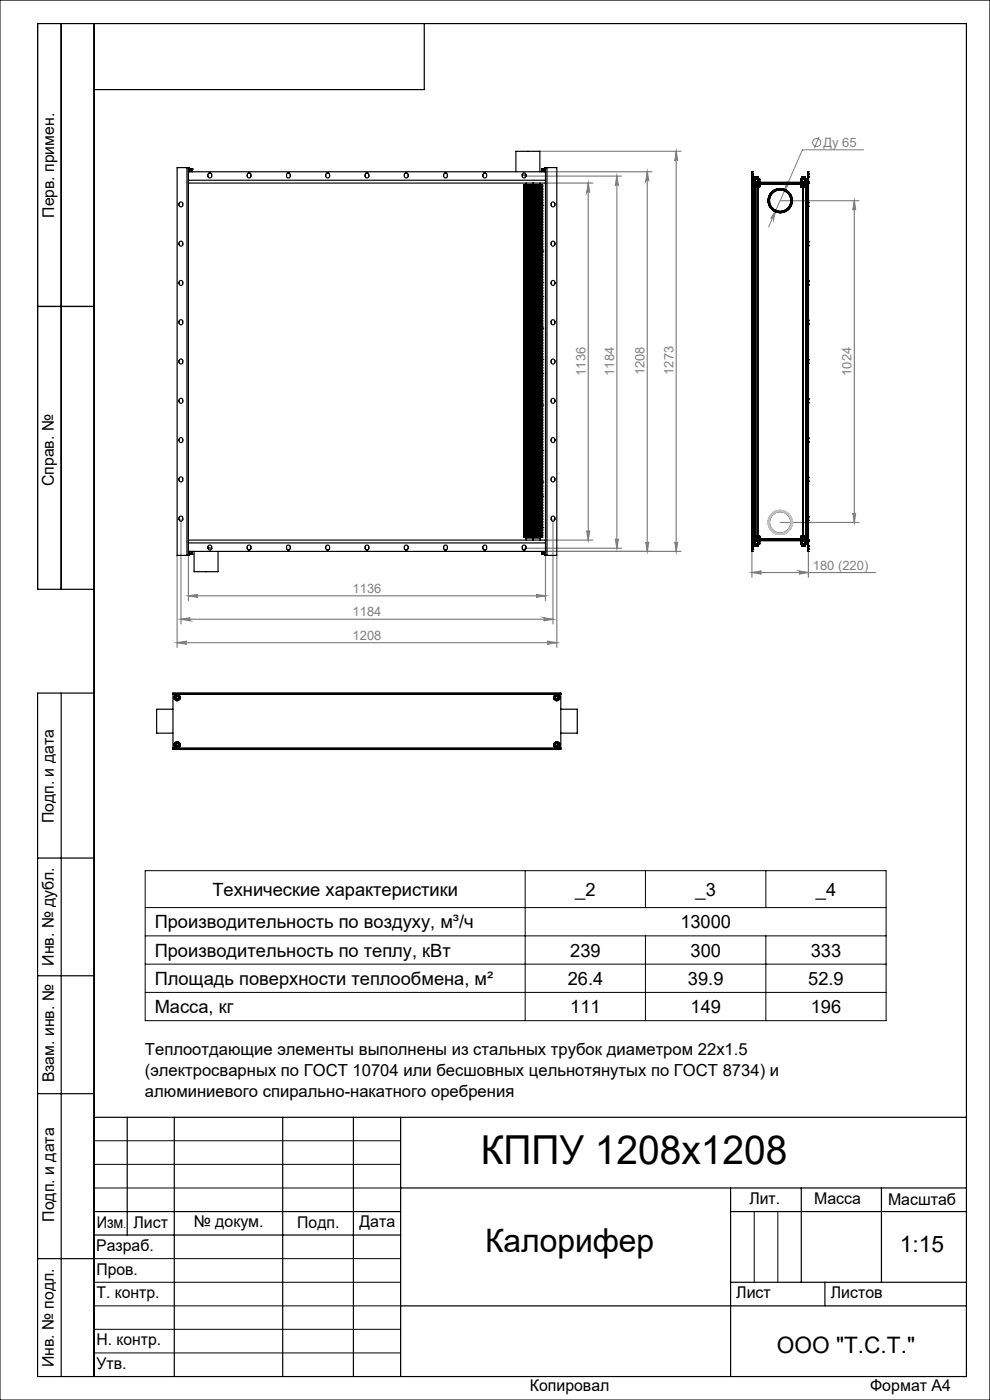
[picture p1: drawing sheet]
<svg xmlns="http://www.w3.org/2000/svg" width="210mm" height="297mm" viewBox="0 0 210 297" stroke-linecap="round" stroke-linejoin="round" font-family="sans-serif">
<defs><g id="words">
<text font-size="8.5" x="102" y="247">КППУ 1208х1208</text>
<text font-size="6.9" x="102.9" y="265.6">Калорифер</text>
<g font-size="4.8">
<text x="190.9" y="265.6">1:15</text>
<text x="164.8" y="287">ООО &quot;Т.С.Т.&quot;</text>
</g>
<g font-size="3.9">
<text x="45.1" y="190.1">Технические характеристики</text>
<text x="122" y="190">_2</text>
<text x="147.5" y="190">_3</text>
<text x="173.1" y="190">_4</text>
<text x="32.8" y="196.9">Производительность по воздуху, м³/ч</text>
<text x="144.3" y="196.9">13000</text>
<text x="32.8" y="202.9">Производительность по теплу, кВт</text>
<text x="121" y="202.9">239</text>
<text x="146.5" y="202.9">300</text>
<text x="172" y="202.9">333</text>
<text x="32.8" y="208.9">Площадь поверхности теплообмена, м²</text>
<text x="120.4" y="208.9">26.4</text>
<text x="145.9" y="208.9">39.9</text>
<text x="171.4" y="208.9">52.9</text>
<text x="32.8" y="214.9">Масса, кг</text>
<text x="121" y="214.9">111</text>
<text x="146.5" y="214.9">149</text>
<text x="172" y="214.9">196</text>
</g>
<g font-size="3.5">
<text x="30.7" y="223.8">Теплоотдающие элементы выполнены из стальных трубок диаметром 22х1.5</text>
<text x="30.7" y="228.3">(электросварных по ГОСТ 10704 или бесшовных цельнотянутых по ГОСТ 8734) и</text>
<text x="30.7" y="232.8">алюминиевого спирально-накатного оребрения</text>
</g>
<g font-size="3.4">
<text x="11.5" y="46.2" transform="rotate(-90 11.5 46.2)">Перв. примен.</text>
<text x="11.4" y="103.2" transform="rotate(-90 11.4 103.2)">Справ. №</text>
<text x="11.4" y="174.7" transform="rotate(-90 11.4 174.7)">Подп. и дата</text>
<text x="11.5" y="204.9" transform="rotate(-90 11.5 204.9)">Инв. № дубл.</text>
<text x="11.5" y="229.6" transform="rotate(-90 11.5 229.6)">Взам. инв. №</text>
<text x="159" y="255.5">Лит.</text>
<text x="172.7" y="255.5">Масса</text>
<text x="188.4" y="255.6">Масштаб</text>
<text x="11.5" y="259.2" transform="rotate(-90 11.5 259.2)">Подп. и дата</text>
<text x="20.5" y="260.4">Изм</text>
<text x="28.3" y="260.4">Лист</text>
<text x="41.1" y="260.4">№ докум.</text>
<text x="63.1" y="260.4">Подп.</text>
<text x="76.2" y="260.4">Дата</text>
<text x="20.4" y="265.4">Разраб.</text>
<text x="20.5" y="275.4">Т. контр.</text>
<text x="20.5" y="270.4">Пров.</text>
<text x="156.2" y="275.4">Лист</text>
<text x="176.2" y="275.4">Листов</text>
<text x="20.5" y="285.4">Н. контр.</text>
<text x="11.4" y="290" transform="rotate(-90 11.4 290)">Инв. № подл.</text>
<text x="20.5" y="290.4">Утв.</text>
<text x="112.4" y="295">Копировал</text>
<text x="184.6" y="295">Формат А4</text>
</g>
<g font-size="2.7" fill="#808080">
<text x="174.7" y="31.1">Ду 65</text>
<text x="124.2" y="79.7" transform="rotate(-90 124.2 79.7)">1136</text>
<text x="130.2" y="79.7" transform="rotate(-90 130.2 79.7)">1184</text>
<text x="136.7" y="79.6" transform="rotate(-90 136.7 79.6)">1208</text>
<text x="142.9" y="79.5" transform="rotate(-90 142.9 79.5)">1273</text>
<text x="180.6" y="79.7" transform="rotate(-90 180.6 79.7)">1024</text>
<text x="74.8" y="125.8">1136</text>
<text x="172.4" y="120.8">180 (220)</text>
<text x="74.8" y="130.7">1184</text>
<text x="74.8" y="135.7">1208</text>
</g>
<text font-size="2.1" x="26.2" y="260.4">.</text>
</g></defs>
<g fill="none" stroke="#808080" stroke-width=".21">
<path d="M166.9 38.5a.31 .31 0 0 0 .2 .4 .31 .31 0 0 0 .4-.1l-1.1 1.7zM173.7 29l-.9 2.5M183.2 31.8h-13l-7.1 16.4M164.6 44.6l-.5 2a.31 .31 0 0 0-.2-.4 .31 .31 0 0 0-.4 .2z"/>
<circle cx="173.2" cy="30.2" r=".86"/>
</g>
<g fill="none" stroke="#808080" stroke-width=".25">
<path d="M111.2 37.4h20.6M114.3 32.1h30.2M115.7 38.8h10.1M115.7 36.4h22.6M124.8 38.8l.3 2a.32 .32 0 0 0-.3-.3 .32 .32 0 0 0-.3 .3zM124.8 38.8v75.8M130.8 37.4v78.9M130.8 37.4l.4 2a.32 .32 0 0 0-.4-.3 .32 .32 0 0 0-.3 .3zM137.3 36.4v80.6M137.3 36.4l.3 2a.32 .32 0 0 0-.3-.3 .32 .32 0 0 0-.3 .3zM143.4 32.1l.4 2a.3 .3 0 0 0-.3-.3 .3 .3 0 0 0-.3 .3zM143.4 32.1v84.9"/>
<path d="M165.5 42.6h16.7M181.2 42.6l.3 2a.3 .3 0 0 0-.3-.3 .3 .3 0 0 0-.3 .3zM181.2 42.6v68.2M37.6 117.8v19.5M38.4 110.2v22.2M40 117.8v9.6M111.2 116.3h20.6M115.7 117.8v9.6M115.7 114.6h10.1M117.3 110.2v22.2M118.1 117.8v19.5M124.5 112.6a.32 .32 0 0 0 .3 .3 .32 .32 0 0 0 .3-.3l-.3 2z"/>
<path d="M130.5 114.3a.32 .32 0 0 0 .3 .3 .32 .32 0 0 0 .4-.3l-.4 2zM137 115a.32 .32 0 0 0 .3 .3 .32 .32 0 0 0 .3-.3l-.3 2zM143.2 115a.3 .3 0 0 0 .3 .3 .3 .3 0 0 0 .3-.3l-.4 2zM144.5 117h-28.8M159.5 117v5.4M165.5 110.8h16.7M171.5 117v5.4M180.9 108.8a.3 .3 0 0 0 .3 .3 .3 .3 0 0 0 .3-.3l-.3 2zM37.6 136.3l2-.3a.32 .32 0 0 0-.3 .3 .32 .32 0 0 0 .3 .4zM37.6 136.3h80.5M38.4 131.4l2-.3a.32 .32 0 0 0-.3 .3 .32 .32 0 0 0 .3 .3zM38.4 131.4h78.9"/>
<path d="M40 126.4l2-.3a.3 .3 0 0 0-.3 .3 .3 .3 0 0 0 .3 .3zM40 126.4h75.7M113.7 126.1l2 .3-2 .3a.3 .3 0 0 0 .3-.3 .3 .3 0 0 0-.3-.3zM115.3 131.1l2 .3-2 .3a.32 .32 0 0 0 .3-.3 .32 .32 0 0 0-.3-.3zM116.1 136l2 .3-2 .4a.32 .32 0 0 0 .3-.4 .32 .32 0 0 0-.3-.3zM159.5 121.5l2-.4a.32 .32 0 0 0-.3 .4 .32 .32 0 0 0 .3 .3zM159.5 121.5h26.2M169.5 121.1l2 .4-2 .3a.32 .32 0 0 0 .3-.3 .32 .32 0 0 0-.3-.4z"/>
</g>
<g fill="none" stroke="#000" stroke-width=".21">
<path d="M0 0h210v297h-210zM30.8 184.7h157.2v31.8h-157.2zM30.8 198.5h157.2M30.8 192.5h157.2M111.4 184.7v31.8M136.9 184.7v7.8M136.9 198.5v18M162.5 184.7v7.8M162.5 198.5v18M30.8 204.5h157.2M30.8 210.5h157.2M20 242h65"/>
<path d="M20 247h65M20 252h65M160 257v15M165 257v15M20 267h65M20 272h65M20 277h65M20 282h65M20 287h65"/>
</g>
<g fill="none" stroke="#000" stroke-width=".25">
<path d="M13 5v120M20 5v287M90 5v14h-70M8 65h12M20 125h-12v-120h197v287h-197v-145h12M13 147v145M8 182h12M8 207h12M8 232h12M20 237h185M27 237v25M37 237v55"/>
<path d="M60 237v55M75 237v55M85 237v55M20 257h65M85 252h120M155 252v40M155 257h50M170 252v20M187 252v20M8 267h12M20 262h65M85 277h120"/>
<path d="M155 272h50M175 272v5"/>
</g>
<g fill="#808080">
<path d="M164.6 44.6l-1.1 1.8a.31 .31 0 0 1 .4-.2 .31 .31 0 0 1 .2 .4zM166.9 38.5l-.5 2 1.1-1.7a.31 .31 0 0 1-.4 .1 .31 .31 0 0 1-.2-.4z"/>
<path d="M37.6 136.3l2-.3a.32 .32 0 0 0-.3 .3 .32 .32 0 0 0 .3 .4zM116.1 136l2 .3-2 .4a.32 .32 0 0 0 .3-.4 .32 .32 0 0 0-.3-.3z"/>
<path d="M40 126.4l2-.3a.3 .3 0 0 0-.3 .3 .3 .3 0 0 0 .3 .3zM113.7 126.1l2 .3-2 .3a.3 .3 0 0 0 .3-.3 .3 .3 0 0 0-.3-.3z"/>
<path d="M38.4 131.4l2-.3a.32 .32 0 0 0-.3 .3 .32 .32 0 0 0 .3 .3zM115.3 131.1l2 .3-2 .3a.32 .32 0 0 0 .3-.3 .32 .32 0 0 0-.3-.3z"/>
<path d="M124.5 112.6a.32 .32 0 0 0 .3 .3 .32 .32 0 0 0 .3-.3l-.3 2zM124.8 38.8l.3 2a.32 .32 0 0 0-.3-.3 .32 .32 0 0 0-.3 .3z"/>
<path d="M181.2 42.6l.3 2a.3 .3 0 0 0-.3-.3 .3 .3 0 0 0-.3 .3zM180.9 108.8a.3 .3 0 0 0 .3 .3 .3 .3 0 0 0 .3-.3l-.3 2z"/>
<path d="M143.2 115a.3 .3 0 0 0 .3 .3 .3 .3 0 0 0 .3-.3l-.4 2zM143.4 32.1l.4 2a.3 .3 0 0 0-.3-.3 .3 .3 0 0 0-.3 .3z"/>
<path d="M137.3 36.4l.3 2a.32 .32 0 0 0-.3-.3 .32 .32 0 0 0-.3 .3zM137 115a.32 .32 0 0 0 .3 .3 .32 .32 0 0 0 .3-.3l-.3 2zM130.8 37.4l.4 2a.32 .32 0 0 0-.4-.3 .32 .32 0 0 0-.3 .3zM130.5 114.3a.32 .32 0 0 0 .3 .3 .32 .32 0 0 0 .4-.3l-.4 2z"/>
<path d="M159.5 121.5l2-.4a.32 .32 0 0 0-.3 .4 .32 .32 0 0 0 .3 .3zM169.5 121.1l2 .4-2 .3a.32 .32 0 0 0 .3-.3 .32 .32 0 0 0-.3-.4z"/>
</g>
<g fill="none" stroke="#000" stroke-width=".25">
<path d="M39.7 35.6h.3M39.7 35.6h-2.1v82.2h2.1M39.7 35.6v82.2M40 38.2v76.4M40 35.6v2.6M40 38.2h75.7M40 36.4h75.7M40 38.8h75.7M40 35.6h.2v.8M40.2 35.8h.1v.6M40.3 36.4h.4M40.3 35.9h.4"/>
<path d="M40.7 35.9h.1M40.7 35.9v.5M44.2 36.8a.46 .46 0 0 1 .7 .5 .46 .46 0 0 1-.7 .3l-.1-.5zM44.3 36.8h.4M52.6 36.8a.47 .47 0 0 1 .7 .5 .47 .47 0 0 1-.8 .3l-.1-.5zM52.6 36.8h.5M60.8 36.9a.46 .46 0 0 1 .8 .3 .46 .46 0 0 1-.7 .4zM61 36.8h.4M69.2 36.8a.46 .46 0 0 1 .7 .1 .46 .46 0 0 1-.1 .7 .46 .46 0 0 1-.7-.1zM69.3 36.8h.4M77.5 36.8a.47 .47 0 0 1 .7 .1 .47 .47 0 0 1-.1 .6 .47 .47 0 0 1-.6 .1zM77.6 36.8h.5"/>
<path d="M85.9 36.8h.5M86 36.8a.47 .47 0 0 1 .6 .5 .47 .47 0 0 1-.8 .3v-.5zM94.2 36.8a.39 .39 0 0 1 .5-.1 .39 .39 0 0 1 .2 .4 .45 .45 0 0 1-.1 .5 .45 .45 0 0 1-.5 .1l-.2-.2zM94.3 36.8h.4M102.6 36.8a.47 .47 0 0 1 .6 .5 .47 .47 0 0 1-.7 .3l-.1-.6zM102.6 36.8h.4M109.4 36.4v-4.3h5.1v4.3M110.8 37.1l.8 .1M110.9 36.8a.46 .46 0 0 1 .6 .1 .46 .46 0 0 1-.1 .7 .46 .46 0 0 1-.6-.1zM111.1 39.3h1.5M111.1 39.6h1.5M111.1 40h1.5"/>
<path d="M111.1 39.9h1.5M111.1 39.3h.1M111.1 39.6h.1M111.1 39.9v.1M111.1 39.6h.4M111.1 40h.4M111.1 39.3h.4M111.5 39.6h1.5M111.5 40h1.5M111.5 39.9h1.5M111.5 39.3h1.5M111.5 39.9h-.4"/>
<path d="M111.5 39.3v.3M111.5 39.6v.3M111.5 40v.2M111.6 38.8v.4M112.6 39.6h2.5M112.6 39.3h2.5M112.6 39.9h2.5M112.6 40h2.5M112.6 39.6h.4M112.6 40h.4M112.6 39.3h.4M112.6 39.3h.1"/>
<path d="M112.6 39.6h.1M112.6 39.9v.1M113 39.2l-1.9 .1M113 39.6h1.7M113 39.9h1.7M113 40h1.7M113 39.2l2.1 .1M113 39.3h1.7M113 39.9h-.4M113 39.2l-.4 .1M113 39.3v.3M113 39.6v.3"/>
<path d="M113 40v.2M113.1 38.8v.4M114.6 38.8v.4M114.7 39.9h.4M114.7 39.6h.4M114.7 40h.4M114.7 39.3h.4M114.7 39.3v.3M114.7 39.6v.3M114.7 40v.2M114.9 35.9h.1M114.9 35.9v.5"/>
<path d="M114.9 36.4h.5M114.9 35.9h.5M115.1 39.6h-.4M115.1 39.3h.1M115.1 39.6h.1M115.1 39.9v.1M115.5 35.8h-.1v.6M115.7 38.2v76.4M115.7 35.6h.3M115.7 35.6v2.6M115.7 35.6h-.2v.8M116 35.6h2.1v82.2h-2.1"/>
<path d="M116 35.6v82.2M159.5 38.8h.1M159.5 37.6h.1M159.5 36.8h.1M159.5 38.5h.1M159.5 36.4h.1M159.5 38.8h.6M159.5 36.8v.8M159.5 38.5l.3 .3M159.5 38.8h12M159.5 36.4v2.1M159.5 38.8v75.8"/>
<path d="M159.6 36.8h.1M159.6 37.6h.1M159.6 36.4h.1M159.6 38.5h.1M159.6 36.8v.8M159.6 38.5l.2 .2M159.6 36.4v2.1M159.8 38.8h.1M159.8 38.8h.3M159.8 38.8v75.8M159.8 39h.1M159.8 38.7h.1"/>
<path d="M159.8 39h11.4M159.8 38.7h11.4M159.8 38.7h1.3zM159.8 38.6h1.3zM159.8 39.2h1.3zM159.8 39h1.3zM159.8 38.5h.3M159.8 38.1h.1M159.8 38.1h.3M159.8 38.5h.1M159.8 38.1v1.1M159.8 38.5l.1 .1"/>
<path d="M159.9 39.2h.1M159.9 39.6h.2M159.9 39.6h.1M159.9 39.2v.4M159.9 39.2h.2M159.9 39.6h1.1zM159.9 38.6h1.1zM159.9 38h1.1zM159.9 38l-.1 .1M160.1 39h.1M160.1 38.8h.1M160.1 38.7h.1"/>
<path d="M160.1 38.8h.8M160.1 39h.8M160.1 38.7h.8M160.1 38.7v76M160.1 39.2h.1M160.1 39.6h.1M160.1 38.7h.8zM160.1 38.6h.8zM160.1 39.2h.8zM160.1 39h.8zM160.1 38.5h.1M160.1 38.1h.1"/>
<path d="M160.2 39.2h.6zM160.2 37.6h.6zM160.2 38.6h.6zM160.2 38h.6zM160.2 37.6l-.1 2M160.2 38.5h.6M160.2 38.1h.6M160.2 38.1v.4M160.2 38.8v.2M160.2 39.6h.6M160.2 37.5h.6zM160.2 37.5v.1"/>
<path d="M160.2 39.2h.6M160.2 39.2v.4M160.6 39.5l.5-.5h8.1a.94 .94 0 0 1 1.2 .5M160.6 39.5l.3-.5h8.4a.71 .71 0 0 1 1.1 .5M160.6 39.5v74.4M160.8 39.2h.1M160.8 39.6h.1M160.8 38.1h.1M160.8 38.5h.1M160.8 37.5l.1 2.1M160.8 38.1v.4M160.8 39.2v75"/>
<path d="M160.8 38.5h.3M160.8 38.1h.3M160.9 39.6h.2M160.9 39.2h.2M160.9 38.8h.1M160.9 39h.1M160.9 38.7h.1M160.9 38.7v.3M161 38l.1 .1M161.1 39.2h.1M161.1 39.6h.1M161.1 38.5h.1"/>
<path d="M161.1 38.1h.1M161.1 38.1v.4M161.1 39.2v.4M161.1 39.6h-.1M161.1 38.5l-.1 .1M161.1 38.6v.1M161.1 39v.2M169.8 38.7h1.4zM169.8 38.6h1.4zM169.8 39.2h1.4zM169.8 39h1.4zM169.8 38.6v.1"/>
<path d="M169.8 39v.2M169.9 39.2h.1M169.9 39.6h.2M169.9 39.6h.1M169.9 38.1h.2M169.9 38.1h.1M169.9 38.5h.1M169.9 38.5h.2M169.9 38.1v.4M169.9 39.2v.4M169.9 38.5l.1 .1M169.9 39.2h.2"/>
<path d="M170 39.6h1zM170 38.6h1zM170 38h1zM170 38l-.1 .1M170.1 38.8h.1M170.1 39h.1M170.1 38.7h.1M170.1 39h.8M170.1 38.8h.8M170.1 38.7h.8zM170.1 38.6h.8zM170.1 39.2h.8z"/>
<path d="M170.1 39h.8zM170.1 38.7h.8M170.1 39.2h.1M170.1 39.2h.7zM170.1 39.6h.1M170.1 37.6h.7zM170.1 38h.7zM170.1 38.6h.7zM170.1 38.1h.1M170.1 38.5h.1M170.1 37.6v2M170.2 39.6h.5"/>
<path d="M170.2 37.5h.5zM170.2 38.1h.6M170.2 38.5h.6M170.2 37.5l-.1 .1M170.2 39.2h.5M170.2 38.1v.4M170.2 39.2v75M170.4 39.5v74.4M170.7 39.2h.2M170.7 39.6h.2M170.7 37.5l.1 1.7M170.7 39.2v.4"/>
<path d="M170.8 38.5h.1M170.8 38.1h.1M170.8 38.1v.4M170.8 38.8v.2M170.9 39.6h.2M170.9 38.1h.2M170.9 38.5h.2M170.9 38.1v77.2M170.9 39.2h.2M170.9 38.8h.1M170.9 39h.1M170.9 38.7h.1"/>
<path d="M170.9 38.8h.3M170.9 38.8h.6M171 38l.1 .1M171.1 39.2h.1M171.1 39.6h.1M171.1 39.2v.4M171.1 38.5h.1M171.1 38.1h.1M171.1 38.1v.4M171.1 39.2l-.1 .4M171.1 38.5l-.1 .1M171.2 38.7h.1"/>
<path d="M171.2 38.6v.6M171.2 38.8h.1M171.2 39h.1M171.2 38.8v75.8M171.3 36.8h.1M171.3 37.6h.1M171.3 36.4h.1M171.3 38.5h.1M171.3 36.8v.8M171.3 38.5l-.1 .2M171.3 36.4h.2M171.3 36.4v2.1"/>
<path d="M171.3 36.8h.2M171.3 37.6h.2M171.3 38.5h.2M171.5 38.8h.1M171.5 36.8h.1M171.5 37.6h.1M171.5 36.4h.1M171.5 38.5h.1M171.5 36.8v.8M171.5 38.5v.2l-.3 .1M171.5 36.4v2.1M171.5 38.8v75.8"/>
<path d="M38.1 42.9a.41 .41 0 0 1 .7 .3v.3a.41 .41 0 0 1-.4 .4 .41 .41 0 0 1-.4-.4zM38.2 59.5a.48 .48 0 0 1 .6 .5 .48 .48 0 0 1-.7 .4 .62 .62 0 0 1 .1-.9zM38.2 51.2a.48 .48 0 0 1 .6 .5 .48 .48 0 0 1-.7 .4 .62 .62 0 0 1 .1-.9zM111.1 43.6h.1M111.1 53.3h.1M111.1 59.9h.1M111.1 55.9h1.5M111.1 55.6h1.5M111.1 56.6h1.5M111.1 56.3h1.5M111.1 57.3h1.5M111.1 57.6h1.5"/>
<path d="M111.1 40.3h1.5M111.1 40.2h1.5M111.1 41h1.5M111.1 41.3h1.5M111.1 41.6h1.5M111.1 41.9h1.5M111.1 42.3h1.5M111.1 42.6h1.5M111.1 43h1.5M111.1 43.3h1.5M111.1 43.6h1.5M111.1 44h1.5"/>
<path d="M111.1 43.9h1.5M111.1 44.6h1.5M111.1 44.9h1.5M111.1 45.3h1.5M111.1 45.6h1.5M111.1 46h1.5M111.1 45.9h1.5M111.1 46.3h1.5M111.1 46.2h1.5M111.1 46.6h1.5M111.1 47h1.5M111.1 47.3h1.5"/>
<path d="M111.1 47.6h1.5M111.1 40.6h1.5M111.1 49.9h1.5M111.1 50.3h1.5M111.1 50.2h1.5M111.1 52.9h1.5M111.1 53.3h1.5M111.1 53.6h1.5M111.1 53.9h1.5M111.1 55h1.5M111.1 55.3h1.5M111.1 56.9h1.5"/>
<path d="M111.1 57.9h1.5M111.1 58h1.5M111.1 58.3h1.5M111.1 58.2h1.5M111.1 58.6h1.5M111.1 58.9h1.5M111.1 59.3h1.5M111.1 59.6h1.5M111.1 59.9h1.5M111.1 52h1.5M111.1 51.9h1.5M111.1 52.3h1.5"/>
<path d="M111.1 52.2h1.5M111.1 52.6h1.5M111.1 44.3h1.5M111.1 44.2h1.5M111.1 49.3h1.5M111.1 51.3h1.5M111.1 51.6h1.5M111.1 48.9h1.5M111.1 49.6h1.5M111.1 50.6h1.5M111.1 50.9h1.5M111.1 54.3h1.5"/>
<path d="M111.1 54.6h1.5M111.1 47.9h1.5M111.1 48.3h1.5M111.1 48.6h1.5M111.1 40.2v.1M111.1 40.6h.1M111.1 40.9v.1M111.1 41.2v.1M111.1 41.6h.1M111.1 41.9h.1M111.1 42.3h.1M111.1 42.6h.1"/>
<path d="M111.1 42.9v.1M111.1 43.2v.1M111.1 43.9v.1M111.1 44.2v.1M111.1 44.6h.1M111.1 44.9h.1M111.1 45.3h.1M111.1 45.6h.1M111.1 45.9v.1M111.1 46.2v.1M111.1 46.6h.1M111.1 46.9v.1"/>
<path d="M111.1 47.2v.1M111.1 47.6h.1M111.1 47.9h.1M111.1 48.3h.1M111.1 48.6h.1M111.1 48.9v.1M111.1 49.2v.1M111.1 49.6h.1M111.1 49.9h.1M111.1 50.2v.1M111.1 50.6h.1M111.1 50.9h.1"/>
<path d="M111.1 51.3h.1M111.1 51.6h.1M111.1 51.9v.1M111.1 52.2v.1M111.1 52.6h.1M111.1 52.9h.1M111.1 53.6h.1M111.1 53.9h.1M111.1 54.3h.1M111.1 54.6h.1M111.1 54.9v.1M111.1 55.2v.1"/>
<path d="M111.1 55.6h.1M111.1 55.9h.1M111.1 56.3h.1M111.1 56.6h.1M111.1 56.9h.1M111.1 57.3h.1M111.1 57.6h.1M111.1 57.9v.1M111.1 58.2v.1M111.1 58.6h.1M111.1 58.9h.1M111.1 59.3h.1"/>
<path d="M111.1 59.6h.1M111.1 55.6h.4M111.1 57.6h.4M111.1 40.3h.4M111.1 41h.4M111.1 41.3h.4M111.1 41.2h.4M111.1 41.6h.4M111.1 41.9l.4 .1M111.1 41.9h.4M111.1 42.3h.4M111.1 42.6h.4"/>
<path d="M111.1 43.3h.4M111.1 43.6h.4M111.1 44h.4M111.1 44.6h.4M111.1 44.9l.4 .1M111.1 44.9h.4M111.1 45.3h.4M111.1 45.6h.4M111.1 46h.4M111.1 46.3h.4M111.1 46.6h.4M111.1 47h.4"/>
<path d="M111.1 47.3h.4M111.1 47.6h.4M111.1 40.6h.4M111.1 50.3h.4M111.1 50.2h.4M111.1 53.3h.4M111.1 53.6l.4 .1M111.1 53.9l.4 .1M111.1 55h.4M111.1 55.3h.4M111.1 55.9l.4 .1M111.1 55.9h.4"/>
<path d="M111.1 56.3h.4M111.1 56.6l.4 .1M111.1 56.9l.4 .1M111.1 56.9h.4M111.1 57.3h.4M111.1 58.3h.4M111.1 58.2h.4M111.1 58.6h.4M111.1 58.9l.4 .1M111.1 58.9h.4M111.1 59.3h.4M111.1 59.6l.4 .1"/>
<path d="M111.1 59.9l.4 .1M111.1 58h.4M111.1 52.3h.4M111.1 52.2h.4M111.1 52.9l.4 .1M111.1 44.3h.4M111.1 44.2h.4M111.1 49.3h.4M111.1 55.2h.4M111.1 51.6h.4M111.1 47.2h.4M111.1 49.9l.4 .1"/>
<path d="M111.1 50.6l.4 .1M111.1 50.9l.4 .1M111.1 50.9h.4M111.1 51.3h.4M111.1 52h.4M111.1 52.6h.4M111.1 53.9h.4M111.1 54.3h.4M111.1 54.6h.4M111.1 49h.4M111.1 47.9l.4 .1M111.1 47.9h.4"/>
<path d="M111.1 43h.4M111.1 49.6h.4M111.1 48.3h.4M111.1 48.6h.4M111.1 49.2h.4M111.5 55.6h1.5M111.5 56.2h1.5M111.5 57.2h1.5M111.5 57.6h1.5M111.5 40.3h1.5M111.5 40.2h1.5M111.5 41h1.5"/>
<path d="M111.5 40.9h1.5M111.5 41.3h1.5M111.5 41.2h1.5M111.5 41.6h1.5M111.5 42h1.5M111.5 41.9h1.5M111.5 42.3h1.5M111.5 42.2h1.5M111.5 42.6h1.5M111.5 43.3h1.5M111.5 43.2h1.5M111.5 43.6h1.5"/>
<path d="M111.5 44h1.5M111.5 43.9h1.5M111.5 44.6h1.5M111.5 45h1.5M111.5 44.9h1.5M111.5 45.3h1.5M111.5 45.2h1.5M111.5 45.6h1.5M111.5 46h1.5M111.5 45.9h1.5M111.5 46.3h1.5M111.5 46.2h1.5"/>
<path d="M111.5 46.6h1.5M111.5 47h1.5M111.5 46.9h1.5M111.5 47.3h1.5M111.5 47.6h1.5M111.5 40.6h1.5M111.5 49.9h1.5M111.5 50.3h1.5M111.5 50.2h1.5M111.5 53.3h1.5M111.5 53.2h1.5M111.5 53.7h1.5"/>
<path d="M111.5 53.5h1.5M111.5 54h1.5M111.5 55h1.5M111.5 54.9h1.5M111.5 55.3h1.5M111.5 56h1.5M111.5 55.9h1.5M111.5 56.3h1.5M111.5 56.7h1.5M111.5 56.5h1.5M111.5 57h1.5M111.5 56.9h1.5"/>
<path d="M111.5 57.3h1.5M111.5 57.9h1.5M111.5 58.3h1.5M111.5 58.2h1.5M111.5 58.6h1.5M111.5 59h1.5M111.5 58.9h1.5M111.5 59.3h1.5M111.5 59.2h1.5M111.5 59.7h1.5M111.5 59.5h1.5M111.5 60h1.5"/>
<path d="M111.5 58h1.5M111.5 52.3h1.5M111.5 52.2h1.5M111.5 53h1.5M111.5 44.3h1.5M111.5 44.2h1.5M111.5 49.3h1.5M111.5 55.2h1.5M111.5 51.6h1.5M111.5 47.2h1.5M111.5 48.9h1.5M111.5 50h1.5"/>
<path d="M111.5 50.7h1.5M111.5 50.5h1.5M111.5 51h1.5M111.5 50.9h1.5M111.5 51.3h1.5M111.5 51.2h1.5M111.5 52h1.5M111.5 51.9h1.5M111.5 42.9h1.5M111.5 52.6h1.5M111.5 52.9h1.5M111.5 53.9h1.5"/>
<path d="M111.5 54.3h1.5M111.5 54.2h1.5M111.5 54.6h1.5M111.5 49h1.5M111.5 48h1.5M111.5 47.9h1.5M111.5 59.9h1.5M111.5 43h1.5M111.5 49.6h1.5M111.5 48.3h1.5M111.5 48.6h1.5M111.5 49.2h1.5"/>
<path d="M111.5 48.2h1.5M111.5 56.2l-.4 .1M111.5 57.2l-.4 .1M111.5 40.2h-.4M111.5 40.9h-.4M111.5 41.6h-.4M111.5 42.2l-.4 .1M111.5 43.2h-.4M111.5 43.6h-.4M111.5 43.9h-.4M111.5 44.6h-.4M111.5 45.2l-.4 .1"/>
<path d="M111.5 45.9h-.4M111.5 46.2h-.4M111.5 46.6h-.4M111.5 46.9h-.4M111.5 49.9h-.4M111.5 53.2l-.4 .1M111.5 53.5l-.4 .1M111.5 54.9h-.4M111.5 55.6h-.4M111.5 56.5l-.4 .1M111.5 57.9h-.4M111.5 58.6h-.4"/>
<path d="M111.5 59.2l-.4 .1M111.5 59.5l-.4 .1M111.5 48.9h-.4M111.5 50.5l-.4 .1M111.5 51.2l-.4 .1M111.5 51.9h-.4M111.5 42.9h-.4M111.5 52.6h-.4M111.5 52.9h-.4M111.5 54.2l-.4 .1M111.5 59.9h-.4M111.5 47.6h-.4"/>
<path d="M111.5 49.6h-.4M111.5 48.2l-.4 .1M111.5 40.3v.3M111.5 40.6v.3M111.5 41v.2M111.5 41.3v.3M111.5 41.6v.3M111.5 42v.2M111.5 42.3v.3M111.5 42.6v.3M111.5 43v.2M111.5 43.3v.3"/>
<path d="M111.5 43.6v.3M111.5 44v.2M111.5 44.3v.3M111.5 44.6v.3M111.5 45v.2M111.5 45.3v.3M111.5 45.6v.3M111.5 46v.2M111.5 46.3v.3M111.5 46.6v.3M111.5 47v.2M111.5 47.3v.3"/>
<path d="M111.5 47.6v.3M111.5 48v.2M111.5 48.3v.3M111.5 48.6v.3M111.5 49v.2M111.5 49.3v.3M111.5 49.6v.3M111.5 50v.2M111.5 50.3v.2M111.5 50.7v.2M111.5 51v.2M111.5 51.3v.3"/>
<path d="M111.5 51.6v.3M111.5 52v.2M111.5 52.3v.3M111.5 52.6v.3M111.5 53v.2M111.5 53.3v.2M111.5 53.7v.2M111.5 54v.2M111.5 54.3v.3M111.5 54.6v.3M111.5 55v.2M111.5 55.3v.3"/>
<path d="M111.5 55.6v.3M111.5 56v.2M111.5 56.3v.2M111.5 56.7v.2M111.5 57v.2M111.5 57.3v.3M111.5 57.6v.3M111.5 58v.2M111.5 58.3v.3M111.5 58.6v.3M111.5 59v.2M111.5 59.3v.2"/>
<path d="M111.5 59.7v.2M111.5 60v.2M112.6 53.3h.1M112.6 59.9h.1M112.6 43.6h.1M112.6 56.6h2.5M112.6 56.9h2.5M112.6 57.3h2.5M112.6 57.6h2.5M112.6 56.3h2.5M112.6 49.6h2.5M112.6 49.9h2.5"/>
<path d="M112.6 50.6h2.5M112.6 50.9h2.5M112.6 51.3h2.5M112.6 52h2.5M112.6 51.9h2.5M112.6 52.3h2.5M112.6 53.3h2.5M112.6 53.9h2.5M112.6 54.3h2.5M112.6 54.6h2.5M112.6 55h2.5M112.6 55.3h2.5"/>
<path d="M112.6 55.6h2.5M112.6 58h2.5M112.6 57.9h2.5M112.6 58.3h2.5M112.6 58.2h2.5M112.6 58.6h2.5M112.6 58.9h2.5M112.6 59.3h2.5M112.6 59.6h2.5M112.6 59.9h2.5M112.6 46.6h2.5M112.6 47.6h2.5"/>
<path d="M112.6 44.6h2.5M112.6 45.3h2.5M112.6 46h2.5M112.6 46.3h2.5M112.6 46.2h2.5M112.6 47h2.5M112.6 47.3h2.5M112.6 47.9h2.5M112.6 48.9h2.5M112.6 49.3h2.5M112.6 50.2h2.5M112.6 50.3h2.5"/>
<path d="M112.6 51.6h2.5M112.6 42.6h2.5M112.6 43h2.5M112.6 52.2h2.5M112.6 52.6h2.5M112.6 52.9h2.5M112.6 44.3h2.5M112.6 44.2h2.5M112.6 53.6h2.5M112.6 44.9h2.5M112.6 45.6h2.5M112.6 44h2.5"/>
<path d="M112.6 43.9h2.5M112.6 48.6h2.5M112.6 40.3h2.5M112.6 40.2h2.5M112.6 40.6h2.5M112.6 41h2.5M112.6 45.9h2.5M112.6 55.9h2.5M112.6 43.3h2.5M112.6 48.3h2.5M112.6 41.6h2.5M112.6 43.6h2.5"/>
<path d="M112.6 41.3h2.5M112.6 42.3h2.5M112.6 41.9h2.5M112.6 55.6h.4M112.6 41h.4M112.6 41.2h.4M112.6 41.6h.4M112.6 41.9h.4M112.6 42.3h.4M112.6 44.6h.4M112.6 44.9h.4M112.6 45.3h.4"/>
<path d="M112.6 45.6h.4M112.6 46h.4M112.6 46.6h.4M112.6 47.6h.4M112.6 40.6h.4M112.6 50.2h.4M112.6 55h.4M112.6 55.9h.4M112.6 56.3h.4M112.6 56.9h.4M112.6 57.3h.4M112.6 58.2h.4"/>
<path d="M112.6 58.6h.4M112.6 58.9h.4M112.6 59.3h.4M112.6 57.6h.4M112.6 58h.4M112.6 52.2h.4M112.6 44.2h.4M112.6 55.2h.4M112.6 51.6h.4M112.6 47.2h.4M112.6 50.9h.4M112.6 51.3h.4"/>
<path d="M112.6 52h.4M112.6 52.6h.4M112.6 53.9h.4M112.6 54.3h.4M112.6 54.6h.4M112.6 49h.4M112.6 47.9h.4M112.6 42.6h.4M112.6 43h.4M112.6 49.6h.4M112.6 48.3h.4M112.6 48.6h.4"/>
<path d="M112.6 49.2h.4M112.6 40.2v.1M112.6 40.6h.1M112.6 40.9v.1M112.6 41.2v.1M112.6 41.6h.1M112.6 41.9h.1M112.6 42.3h.1M112.6 42.6h.1M112.6 42.9v.1M112.6 43.2v.1M112.6 43.9v.1"/>
<path d="M112.6 44.2v.1M112.6 44.6h.1M112.6 44.9h.1M112.6 45.3h.1M112.6 45.6h.1M112.6 45.9v.1M112.6 46.2v.1M112.6 46.6h.1M112.6 46.9v.1M112.6 47.2v.1M112.6 47.6h.1M112.6 47.9h.1"/>
<path d="M112.6 48.3h.1M112.6 48.6h.1M112.6 48.9v.1M112.6 49.2v.1M112.6 49.6h.1M112.6 49.9h.1M112.6 50.2v.1M112.6 50.6h.1M112.6 50.9h.1M112.6 51.3h.1M112.6 51.6h.1M112.6 51.9v.1"/>
<path d="M112.6 52.2v.1M112.6 52.6h.1M112.6 52.9h.1M112.6 53.6h.1M112.6 53.9h.1M112.6 54.3h.1M112.6 54.6h.1M112.6 54.9v.1M112.6 55.2v.1M112.6 55.6h.1M112.6 55.9h.1M112.6 56.3h.1"/>
<path d="M112.6 56.6h.1M112.6 56.9h.1M112.6 57.3h.1M112.6 57.6h.1M112.6 57.9v.1M112.6 58.2v.1M112.6 58.6h.1M112.6 58.9h.1M112.6 59.3h.1M112.6 59.6h.1M112.6 56.6l.4 .1M112.6 56.9l.4 .1"/>
<path d="M112.6 49.9l.4 .1M112.6 50.6l.4 .1M112.6 50.9l.4 .1M112.6 52.3h.4M112.6 58.3h.4M112.6 58.9l.4 .1M112.6 59.6l.4 .1M112.6 59.9l.4 .1M112.6 47h.4M112.6 47.3h.4M112.6 47.9l.4 .1M112.6 49.3h.4"/>
<path d="M112.6 52.9l.4 .1M112.6 53.3h.4M112.6 44.3h.4M112.6 53.6l.4 .1M112.6 53.9l.4 .1M112.6 44.9l.4 .1M112.6 46.3h.4M112.6 43.3h.4M112.6 50.3h.4M112.6 43.6h.4M112.6 41.3h.4M112.6 55.3h.4"/>
<path d="M112.6 44h.4M112.6 55.9l.4 .1M112.6 40.3h.4M112.6 41.9l.4 .1M113 56.7h1.7M113 56.5h1.7M113 57h1.7M113 56.9h1.7M113 57.3h1.7M113 57.6h1.7M113 57.2h1.7M113 50h1.7"/>
<path d="M113 50.7h1.7M113 50.5h1.7M113 51h1.7M113 51.3h1.7M113 51.2h1.7M113 52h1.7M113 51.9h1.7M113 52.3h1.7M113 53.2h1.7M113 54.3h1.7M113 54.2h1.7M113 55h1.7"/>
<path d="M113 55.6h1.7M113 56.2h1.7M113 56.3h1.7M113 58h1.7M113 57.9h1.7M113 58.3h1.7M113 58.2h1.7M113 58.6h1.7M113 59h1.7M113 58.9h1.7M113 59.3h1.7M113 59.2h1.7"/>
<path d="M113 59.7h1.7M113 59.5h1.7M113 60h1.7M113 59.9h1.7M113 44.6h1.7M113 45.3h1.7M113 46h1.7M113 46.6h1.7M113 47h1.7M113 46.9h1.7M113 47.3h1.7M113 47.6h1.7"/>
<path d="M113 48h1.7M113 47.9h1.7M113 48.9h1.7M113 49.3h1.7M113 49.2h1.7M113 49.6h1.7M113 50.2h1.7M113 50.9h1.7M113 43h1.7M113 42.9h1.7M113 52.2h1.7M113 52.6h1.7"/>
<path d="M113 53h1.7M113 52.9h1.7M113 53.3h1.7M113 44.3h1.7M113 44.2h1.7M113 53.7h1.7M113 53.5h1.7M113 54h1.7M113 53.9h1.7M113 44.9h1.7M113 45.2h1.7M113 54.6h1.7"/>
<path d="M113 45.6h1.7M113 42.6h1.7M113 51.6h1.7M113 47.2h1.7M113 48.6h1.7M113 45h1.7M113 40.6h1.7M113 45.9h1.7M113 46.3h1.7M113 46.2h1.7M113 55.2h1.7M113 43.3h1.7"/>
<path d="M113 43.2h1.7M113 48.3h1.7M113 48.2h1.7M113 49h1.7M113 40.2h1.7M113 43.9h1.7M113 41.6h1.7M113 49.9h1.7M113 50.3h1.7M113 43.6h1.7M113 41.3h1.7M113 41.2h1.7"/>
<path d="M113 55.3h1.7M113 42.3h1.7M113 44h1.7M113 42.2h1.7M113 41h1.7M113 56h1.7M113 40.3h1.7M113 40.9h1.7M113 41.9h1.7M113 42h1.7M113 54.9h1.7M113 55.9h1.7"/>
<path d="M113 56.5l-.4 .1M113 57.2l-.4 .1M113 50.5l-.4 .1M113 51.2l-.4 .1M113 51.9h-.4M113 53.2l-.4 .1M113 54.2l-.4 .1M113 55.6h-.4M113 56.2l-.4 .1M113 57.9h-.4M113 58.6h-.4M113 59.2l-.4 .1"/>
<path d="M113 59.5l-.4 .1M113 59.9h-.4M113 44.6h-.4M113 46.6h-.4M113 46.9h-.4M113 47.6h-.4M113 48.9h-.4M113 49.6h-.4M113 42.9h-.4M113 52.6h-.4M113 52.9h-.4M113 53.5l-.4 .1"/>
<path d="M113 45.2l-.4 .1M113 45.9h-.4M113 46.2h-.4M113 43.2h-.4M113 48.2l-.4 .1M113 40.2h-.4M113 43.9h-.4M113 41.6h-.4M113 49.9h-.4M113 42.2l-.4 .1M113 43.6h-.4M113 40.9h-.4"/>
<path d="M113 54.9h-.4M113 40.3v.3M113 40.6v.3M113 41v.2M113 41.3v.3M113 41.6v.3M113 42v.2M113 42.3v.3M113 42.6v.3M113 43v.2M113 43.3v.3M113 43.6v.3"/>
<path d="M113 44v.2M113 44.3v.3M113 44.6v.3M113 45v.2M113 45.3v.3M113 45.6v.3M113 46v.2M113 46.3v.3M113 46.6v.3M113 47v.2M113 47.3v.3M113 47.6v.3"/>
<path d="M113 48v.2M113 48.3v.3M113 48.6v.3M113 49v.2M113 49.3v.3M113 49.6v.3M113 50v.2M113 50.3v.2M113 50.7v.2M113 51v.2M113 51.3v.3M113 51.6v.3"/>
<path d="M113 52v.2M113 52.3v.3M113 52.6v.3M113 53v.2M113 53.3v.2M113 53.7v.2M113 54v.2M113 54.3v.3M113 54.6v.3M113 55v.2M113 55.3v.3M113 55.6v.3"/>
<path d="M113 56v.2M113 56.3v.2M113 56.7v.2M113 57v.2M113 57.3v.3M113 57.6v.3M113 58v.2M113 58.3v.3M113 58.6v.3M113 59v.2M113 59.3v.2M113 59.7v.2"/>
<path d="M113 60v.2M114.7 55.6h.4M114.7 57.9h.4M114.7 41h.4M114.7 41.6h.4M114.7 41.2h.4M114.7 42.2l.4 .1M114.7 41.9h.4M114.7 42.3h.4M114.7 42.9h.4M114.7 43.6h.4M114.7 43.9h.4"/>
<path d="M114.7 44.6h.4M114.7 45.2l.4 .1M114.7 44.9h.4M114.7 45.3h.4M114.7 45.9h.4M114.7 45.6h.4M114.7 46h.4M114.7 46.6h.4M114.7 47.6h.4M114.7 40.6h.4M114.7 50.5l.4 .1M114.7 50.2h.4"/>
<path d="M114.7 54.2l.4 .1M114.7 55h.4M114.7 56.2l.4 .1M114.7 55.9h.4M114.7 56.3h.4M114.7 56.9h.4M114.7 57.3h.4M114.7 58.6h.4M114.7 58.2h.4M114.7 59.2l.4 .1M114.7 58.9h.4M114.7 59.3h.4"/>
<path d="M114.7 59.9h.4M114.7 57.6h.4M114.7 58h.4M114.7 52.6h.4M114.7 52.2h.4M114.7 53.2l.4 .1M114.7 44.2h.4M114.7 49.6h.4M114.7 55.2h.4M114.7 51.6h.4M114.7 47.2h.4M114.7 51.2l.4 .1"/>
<path d="M114.7 50.9h.4M114.7 51.3h.4M114.7 52h.4M114.7 53.9h.4M114.7 54.3h.4M114.7 54.9h.4M114.7 54.6h.4M114.7 49h.4M114.7 47.9h.4M114.7 42.6h.4M114.7 43h.4M114.7 48.3h.4"/>
<path d="M114.7 48.6h.4M114.7 49.2h.4M114.7 48.9h.4M114.7 56.5l.4 .1M114.7 57.2l.4 .1M114.7 51.9h.4M114.7 59.5l.4 .1M114.7 46.9h.4M114.7 52.9h.4M114.7 53.5l.4 .1M114.7 46.2h.4M114.7 43.2h.4"/>
<path d="M114.7 48.2l.4 .1M114.7 40.2h.4M114.7 49.9h.4M114.7 40.9h.4M114.7 40.3v.3M114.7 40.6v.3M114.7 41v.2M114.7 41.3v.3M114.7 41.6v.3M114.7 42v.2M114.7 42.3v.3M114.7 42.6v.3"/>
<path d="M114.7 43v.2M114.7 43.3v.3M114.7 43.6v.3M114.7 44v.2M114.7 44.3v.3M114.7 44.6v.3M114.7 45v.2M114.7 45.3v.3M114.7 45.6v.3M114.7 46v.2M114.7 46.3v.3M114.7 46.6v.3"/>
<path d="M114.7 47v.2M114.7 47.3v.3M114.7 47.6v.3M114.7 48v.2M114.7 48.3v.3M114.7 48.6v.3M114.7 49v.2M114.7 49.3v.3M114.7 49.6v.3M114.7 50v.2M114.7 50.3v.2M114.7 50.7v.2"/>
<path d="M114.7 51v.2M114.7 51.3v.3M114.7 51.6v.3M114.7 52v.2M114.7 52.3v.3M114.7 52.6v.3M114.7 53v.2M114.7 53.3v.2M114.7 53.7v.2M114.7 54v.2M114.7 54.3v.3M114.7 54.6v.3"/>
<path d="M114.7 55v.2M114.7 55.3v.3M114.7 55.6v.3M114.7 56v.2M114.7 56.3v.2M114.7 56.7v.2M114.7 57v.2M114.7 57.3v.3M114.7 57.6v.3M114.7 58v.2M114.7 58.3v.3M114.7 58.6v.3"/>
<path d="M114.7 59v.2M114.7 59.3v.2M114.7 59.7v.2M114.7 60v.2M115.1 53.3h.1M115.1 59.9h.1M115.1 43.6h.1M115.1 55.9l-.4 .1M115.1 56.9l-.4 .1M115.1 40.6h-.4M115.1 41.3h-.4M115.1 41.9l-.4 .1"/>
<path d="M115.1 43.3h-.4M115.1 43.6h-.4M115.1 44.3h-.4M115.1 44.9l-.4 .1M115.1 45.6h-.4M115.1 46.3h-.4M115.1 52.9l-.4 .1M115.1 53.3h-.4M115.1 54.6h-.4M115.1 57.6h-.4M115.1 58.3h-.4M115.1 59.9l-.4 .1"/>
<path d="M115.1 48.6h-.4M115.1 50.3h-.4M115.1 50.9l-.4 .1M115.1 51.6h-.4M115.1 42.6h-.4M115.1 52.3h-.4M115.1 53.9l-.4 .1M115.1 59.6l-.4 .1M115.1 47.3h-.4M115.1 49.3h-.4M115.1 47.9l-.4 .1M115.1 40.2v.1"/>
<path d="M115.1 40.6h.1M115.1 40.9v.1M115.1 41.2v.1M115.1 41.6h.1M115.1 41.9h.1M115.1 42.3h.1M115.1 42.6h.1M115.1 42.9v.1M115.1 43.2v.1M115.1 43.9v.1M115.1 44.2v.1M115.1 44.6h.1"/>
<path d="M115.1 44.9h.1M115.1 45.3h.1M115.1 45.6h.1M115.1 45.9v.1M115.1 46.2v.1M115.1 46.6h.1M115.1 46.9v.1M115.1 47.2v.1M115.1 47.6h.1M115.1 47.9h.1M115.1 48.3h.1M115.1 48.6h.1"/>
<path d="M115.1 48.9v.1M115.1 49.2v.1M115.1 49.6h.1M115.1 49.9h.1M115.1 50.2v.1M115.1 50.6h.1M115.1 50.9h.1M115.1 51.3h.1M115.1 51.6h.1M115.1 51.9v.1M115.1 52.2v.1M115.1 52.6h.1"/>
<path d="M115.1 52.9h.1M115.1 53.6h.1M115.1 53.9h.1M115.1 54.3h.1M115.1 54.6h.1M115.1 54.9v.1M115.1 55.2v.1M115.1 55.6h.1M115.1 55.9h.1M115.1 56.3h.1M115.1 56.6h.1M115.1 56.9h.1"/>
<path d="M115.1 57.3h.1M115.1 57.6h.1M115.1 57.9v.1M115.1 58.2v.1M115.1 58.6h.1M115.1 58.9h.1M115.1 59.3h.1M115.1 59.6h.1M115.1 56.6l-.4 .1M115.1 49.9l-.4 .1M115.1 50.6l-.4 .1M115.1 58.9l-.4 .1"/>
<path d="M115.1 47h-.4M115.1 53.6l-.4 .1M115.1 55.3h-.4M115.1 44h-.4M115.1 40.3h-.4M116.9 59.7a.47 .47 0 0 1 .7 0 .47 .47 0 0 1 0 .7 .47 .47 0 0 1-.7 0zM117 51.3a.47 .47 0 0 1 .6 .1 .47 .47 0 0 1 0 .6 .47 .47 0 0 1-.7 0zM117 42.9a.45 .45 0 0 1 .7 .3 .49 .49 0 0 1-.5 .7 .6 .6 0 0 1-.2-1zM159.5 52.1h.1M159.5 51.3h.1M159.5 43.8h.1M159.5 59.6h.1"/>
<path d="M159.5 43h.1M159.5 59.6v.8M159.5 51.3v.8M159.5 43v.8M159.5 51.3h.3M159.5 43h.3M159.5 59.6h.3M159.5 52.1h.3M159.5 43.8h.3M159.8 52.1h.1M159.8 51.3h.1M159.8 43.8h.1"/>
<path d="M159.8 43h.1M159.8 59.6h.1M159.8 59.6v.8M159.8 51.3v.8M159.8 43v.8M171.2 59.6h.1M171.2 51.3h.1M171.2 52.1h.1M171.2 43h.1M171.2 43.8h.1M171.2 59.6v.8M171.2 51.3v.8"/>
<path d="M171.2 43v.8M171.2 51.3h.3M171.2 43h.3M171.2 59.6h.3M171.2 52.1h.3M171.2 43.8h.3M171.5 59.6h.1M171.5 51.3h.1M171.5 52.1h.1M171.5 43.8h.1M171.5 43h.1M171.5 59.6v.8"/>
<path d="M171.5 51.3v.8M171.5 43v.8M38.1 76.3a.39 .39 0 0 1 .4-.1 .39 .39 0 0 1 .3 .3v.3a.41 .41 0 0 1-.4 .4 .41 .41 0 0 1-.4-.4zM38.1 67.9a.39 .39 0 0 1 .4 0 .39 .39 0 0 1 .3 .3v.3a.41 .41 0 0 1-.4 .4 .41 .41 0 0 1-.4-.4zM111.1 79.3h.1M111.1 62.9h.1M111.1 76.3h.1M111.1 69.6h.1M111.1 79.9h1.5M111.1 79.3h1.5M111.1 79.6h1.5M111.1 78.3h1.5"/>
<path d="M111.1 78.2h1.5M111.1 78.6h1.5M111.1 73.3h1.5M111.1 73.2h1.5M111.1 73.9h1.5M111.1 74.3h1.5M111.1 74.6h1.5M111.1 75.6h1.5M111.1 60.6h1.5M111.1 61h1.5M111.1 61.3h1.5M111.1 61.6h1.5"/>
<path d="M111.1 61.9h1.5M111.1 62.3h1.5M111.1 62.6h1.5M111.1 62.9h1.5M111.1 63.3h1.5M111.1 66h1.5M111.1 65.9h1.5M111.1 66.3h1.5M111.1 71.3h1.5M111.1 71.6h1.5M111.1 72h1.5M111.1 71.9h1.5"/>
<path d="M111.1 72.3h1.5M111.1 72.2h1.5M111.1 72.6h1.5M111.1 73h1.5M111.1 72.9h1.5M111.1 73.6h1.5M111.1 64.9h1.5M111.1 75h1.5M111.1 74.9h1.5M111.1 75.3h1.5M111.1 75.2h1.5M111.1 75.9h1.5"/>
<path d="M111.1 76.3h1.5M111.1 76.6h1.5M111.1 76.9h1.5M111.1 77.3h1.5M111.1 77.6h1.5M111.1 78h1.5M111.1 77.9h1.5M111.1 60.3h1.5M111.1 78.9h1.5M111.1 64h1.5M111.1 63.9h1.5M111.1 64.6h1.5"/>
<path d="M111.1 65.3h1.5M111.1 67.9h1.5M111.1 68.3h1.5M111.1 69.3h1.5M111.1 69.9h1.5M111.1 70h1.5M111.1 70.3h1.5M111.1 70.6h1.5M111.1 70.9h1.5M111.1 66.9h1.5M111.1 67h1.5M111.1 63.6h1.5"/>
<path d="M111.1 64.3h1.5M111.1 64.2h1.5M111.1 65.6h1.5M111.1 66.2h1.5M111.1 66.6h1.5M111.1 67.3h1.5M111.1 67.2h1.5M111.1 67.6h1.5M111.1 68.6h1.5M111.1 69h1.5M111.1 70.2h1.5M111.1 69.6h1.5"/>
<path d="M111.1 60.3h.1M111.1 60.6h.1M111.1 60.9v.1M111.1 61.2v.1M111.1 61.6h.1M111.1 61.9h.1M111.1 62.3h.1M111.1 62.6h.1M111.1 63.2v.1M111.1 63.6h.1M111.1 63.9v.1M111.1 64.2v.1"/>
<path d="M111.1 64.6h.1M111.1 64.9h.1M111.1 65.3h.1M111.1 65.6h.1M111.1 65.9v.1M111.1 66.2v.1M111.1 66.6h.1M111.1 66.9v.1M111.1 67.2v.1M111.1 67.6h.1M111.1 67.9h.1M111.1 68.3h.1"/>
<path d="M111.1 68.6h.1M111.1 68.9v.1M111.1 69.2v.1M111.1 69.9v.1M111.1 70.2v.1M111.1 70.6h.1M111.1 70.9h.1M111.1 71.3h.1M111.1 71.6h.1M111.1 71.9v.1M111.1 72.2v.1M111.1 72.6h.1"/>
<path d="M111.1 72.9v.1M111.1 73.2v.1M111.1 73.6h.1M111.1 73.9h.1M111.1 74.3h.1M111.1 74.6h.1M111.1 74.9v.1M111.1 75.2v.1M111.1 75.6h.1M111.1 75.9h.1M111.1 76.6h.1M111.1 76.9h.1"/>
<path d="M111.1 77.3h.1M111.1 77.6h.1M111.1 77.9v.1M111.1 78.2v.1M111.1 78.6h.1M111.1 78.9h.1M111.1 79.6h.1M111.1 79.9h.1M111.1 79.9l.4 .1M111.1 79.6l.4 .1M111.1 78.6h.4M111.1 79.3h.4"/>
<path d="M111.1 73.9h.4M111.1 74.3h.4M111.1 74.6h.4M111.1 75.6h.4M111.1 60.6h.4M111.1 61h.4M111.1 61.3h.4M111.1 61.2h.4M111.1 61.6h.4M111.1 61.9l.4 .1M111.1 61.9h.4M111.1 62.3h.4"/>
<path d="M111.1 62.6h.4M111.1 62.9l.4 .1M111.1 63.3h.4M111.1 66.3h.4M111.1 71.6h.4M111.1 72h.4M111.1 72.3h.4M111.1 72.2h.4M111.1 72.6h.4M111.1 73h.4M111.1 73.3h.4M111.1 73.2h.4"/>
<path d="M111.1 73.6h.4M111.1 73.9l.4 .1M111.1 64.9l.4 .1M111.1 75h.4M111.1 75.2h.4M111.1 75.9l.4 .1M111.1 76.3h.4M111.1 76.6l.4 .1M111.1 76.9l.4 .1M111.1 76.9h.4M111.1 77.3h.4M111.1 77.6h.4"/>
<path d="M111.1 78h.4M111.1 78.3h.4M111.1 78.2h.4M111.1 78.9l.4 .1M111.1 64h.4M111.1 64.9h.4M111.1 66h.4M111.1 67.9l.4 .1M111.1 67.9h.4M111.1 68.3h.4M111.1 69.3h.4M111.1 70.3h.4"/>
<path d="M111.1 70.6h.4M111.1 70.9h.4M111.1 71.3h.4M111.1 64.3h.4M111.1 64.2h.4M111.1 64.6h.4M111.1 60.3h.4M111.1 65.3h.4M111.1 70h.4M111.1 65.6h.4M111.1 75.3h.4M111.1 66.6h.4"/>
<path d="M111.1 67.3h.4M111.1 67.2h.4M111.1 67.6h.4M111.1 68.6h.4M111.1 70.2h.4M111.1 63.6h.4M111.1 70.9l.4 .1M111.1 79.9h.4M111.1 67h.4M111.1 69h.4M111.1 69.6h.4M111.5 80h1.5"/>
<path d="M111.5 79.2h1.5M111.5 79.7h1.5M111.5 78.6h1.5M111.5 79.3h1.5M111.5 73.9h1.5M111.5 74.3h1.5M111.5 74.6h1.5M111.5 75.6h1.5M111.5 60.6h1.5M111.5 61h1.5M111.5 60.9h1.5M111.5 61.3h1.5"/>
<path d="M111.5 61.2h1.5M111.5 61.6h1.5M111.5 62h1.5M111.5 61.9h1.5M111.5 62.3h1.5M111.5 62.2h1.5M111.5 62.6h1.5M111.5 62.5h1.5M111.5 63h1.5M111.5 62.9h1.5M111.5 63.3h1.5M111.5 66.3h1.5"/>
<path d="M111.5 71.2h1.5M111.5 71.6h1.5M111.5 72h1.5M111.5 71.9h1.5M111.5 72.3h1.5M111.5 72.2h1.5M111.5 72.6h1.5M111.5 73h1.5M111.5 72.9h1.5M111.5 73.3h1.5M111.5 73.2h1.5M111.5 73.6h1.5"/>
<path d="M111.5 74h1.5M111.5 65h1.5M111.5 74.2h1.5M111.5 75h1.5M111.5 74.9h1.5M111.5 75.2h1.5M111.5 76h1.5M111.5 75.9h1.5M111.5 76.3h1.5M111.5 76.2h1.5M111.5 76.7h1.5M111.5 76.5h1.5"/>
<path d="M111.5 77h1.5M111.5 76.9h1.5M111.5 77.3h1.5M111.5 77.2h1.5M111.5 77.6h1.5M111.5 78h1.5M111.5 77.9h1.5M111.5 78.3h1.5M111.5 78.2h1.5M111.5 60.2h1.5M111.5 79h1.5M111.5 78.9h1.5"/>
<path d="M111.5 79.5h1.5M111.5 64h1.5M111.5 63.9h1.5M111.5 64.6h1.5M111.5 64.9h1.5M111.5 66h1.5M111.5 65.9h1.5M111.5 68h1.5M111.5 67.9h1.5M111.5 68.3h1.5M111.5 69.3h1.5M111.5 69.9h1.5"/>
<path d="M111.5 70.3h1.5M111.5 70.6h1.5M111.5 70.9h1.5M111.5 71.3h1.5M111.5 66.9h1.5M111.5 64.3h1.5M111.5 64.2h1.5M111.5 60.3h1.5M111.5 69.2h1.5M111.5 65.3h1.5M111.5 65.2h1.5M111.5 70h1.5"/>
<path d="M111.5 65.6h1.5M111.5 75.3h1.5M111.5 66.2h1.5M111.5 66.6h1.5M111.5 67.3h1.5M111.5 67.2h1.5M111.5 67.6h1.5M111.5 68.2h1.5M111.5 68.6h1.5M111.5 70.2h1.5M111.5 63.2h1.5M111.5 63.6h1.5"/>
<path d="M111.5 71h1.5M111.5 79.9h1.5M111.5 67h1.5M111.5 69h1.5M111.5 69.6h1.5M111.5 68.9h1.5M111.5 79.2l-.4 .1M111.5 60.9h-.4M111.5 61.6h-.4M111.5 62.2l-.4 .1M111.5 62.5l-.4 .1M111.5 62.9h-.4"/>
<path d="M111.5 71.2l-.4 .1M111.5 71.9h-.4M111.5 72.6h-.4M111.5 72.9h-.4M111.5 73.6h-.4M111.5 74.2l-.4 .1M111.5 74.9h-.4M111.5 75.6h-.4M111.5 75.9h-.4M111.5 76.2l-.4 .1M111.5 76.5l-.4 .1M111.5 77.2l-.4 .1"/>
<path d="M111.5 77.9h-.4M111.5 60.2l-.4 .1M111.5 78.6h-.4M111.5 78.9h-.4M111.5 79.5l-.4 .1M111.5 63.9h-.4M111.5 64.6h-.4M111.5 65.9h-.4M111.5 69.9h-.4M111.5 70.6h-.4M111.5 66.9h-.4M111.5 69.2h-.4"/>
<path d="M111.5 65.2l-.4 .1M111.5 66.2h-.4M111.5 67.6h-.4M111.5 68.2l-.4 .1M111.5 63.2h-.4M111.5 68.9h-.4M111.5 69.6h-.4M111.5 60.3v.3M111.5 60.6v.3M111.5 61v.2M111.5 61.3v.3M111.5 61.6v.3"/>
<path d="M111.5 62v.2M111.5 62.3v.2M111.5 62.6v.3M111.5 63v.2M111.5 63.3v.3M111.5 63.6v.3M111.5 64v.2M111.5 64.3v.3M111.5 64.6v.3M111.5 65v.2M111.5 65.3v.3M111.5 65.6v.3"/>
<path d="M111.5 66v.2M111.5 66.3v.3M111.5 66.6v.3M111.5 67v.2M111.5 67.3v.3M111.5 67.6v.3M111.5 68v.2M111.5 68.3v.3M111.5 68.6v.3M111.5 69v.2M111.5 69.3v.3M111.5 69.6v.3"/>
<path d="M111.5 70v.2M111.5 70.3v.3M111.5 70.6v.3M111.5 71v.2M111.5 71.3v.3M111.5 71.6v.3M111.5 72v.2M111.5 72.3v.3M111.5 72.6v.3M111.5 73v.2M111.5 73.3v.3M111.5 73.6v.3"/>
<path d="M111.5 74v.2M111.5 74.3v.3M111.5 74.6v.3M111.5 75v.2M111.5 75.3v.3M111.5 75.6v.3M111.5 76v.2M111.5 76.3v.2M111.5 76.7v.2M111.5 77v.2M111.5 77.3v.3M111.5 77.6v.3"/>
<path d="M111.5 78v.2M111.5 78.3v.3M111.5 78.6v.3M111.5 79v.2M111.5 79.3v.2M111.5 79.7v.2M111.5 80v.2M112.6 62.9h.1M112.6 69.6h.1M112.6 76.3h.1M112.6 79.3h.1M112.6 64.6h2.5"/>
<path d="M112.6 66h2.5M112.6 65.9h2.5M112.6 63.6h2.5M112.6 70h2.5M112.6 69.9h2.5M112.6 70.3h2.5M112.6 71.6h2.5M112.6 66.3h2.5M112.6 70.2h2.5M112.6 72.2h2.5M112.6 72.3h2.5M112.6 73h2.5"/>
<path d="M112.6 64.3h2.5M112.6 73.6h2.5M112.6 64.9h2.5M112.6 62.9h2.5M112.6 65.6h2.5M112.6 72.9h2.5M112.6 71.3h2.5M112.6 67.3h2.5M112.6 67.2h2.5M112.6 72h2.5M112.6 71.9h2.5M112.6 67.9h2.5"/>
<path d="M112.6 72.6h2.5M112.6 68.6h2.5M112.6 69h2.5M112.6 69.3h2.5M112.6 70.6h2.5M112.6 70.9h2.5M112.6 63.3h2.5M112.6 64h2.5M112.6 63.9h2.5M112.6 64.2h2.5M112.6 65.3h2.5M112.6 66.2h2.5"/>
<path d="M112.6 66.6h2.5M112.6 67h2.5M112.6 66.9h2.5M112.6 68.3h2.5M112.6 69.6h2.5M112.6 73.3h2.5M112.6 73.2h2.5M112.6 60.3h2.5M112.6 61h2.5M112.6 61.3h2.5M112.6 61.6h2.5M112.6 61.9h2.5"/>
<path d="M112.6 62.3h2.5M112.6 62.6h2.5M112.6 67.6h2.5M112.6 73.9h2.5M112.6 74.3h2.5M112.6 74.6h2.5M112.6 75h2.5M112.6 74.9h2.5M112.6 75.3h2.5M112.6 75.2h2.5M112.6 75.6h2.5M112.6 75.9h2.5"/>
<path d="M112.6 76.3h2.5M112.6 76.6h2.5M112.6 76.9h2.5M112.6 77.3h2.5M112.6 77.6h2.5M112.6 78h2.5M112.6 77.9h2.5M112.6 78.3h2.5M112.6 60.6h2.5M112.6 78.6h2.5M112.6 78.9h2.5M112.6 79.3h2.5"/>
<path d="M112.6 79.6h2.5M112.6 79.9h2.5M112.6 78.2h2.5M112.6 78.6h.4M112.6 73.9h.4M112.6 74.3h.4M112.6 74.6h.4M112.6 75.6h.4M112.6 60.6h.4M112.6 61h.4M112.6 61.2h.4M112.6 61.6h.4"/>
<path d="M112.6 61.9h.4M112.6 62.3h.4M112.6 71.6h.4M112.6 72h.4M112.6 72.2h.4M112.6 72.6h.4M112.6 73.2h.4M112.6 73.6h.4M112.6 75h.4M112.6 75.2h.4M112.6 76.9h.4M112.6 77.3h.4"/>
<path d="M112.6 77.6h.4M112.6 78h.4M112.6 78.2h.4M112.6 64h.4M112.6 64.9h.4M112.6 66h.4M112.6 67.9h.4M112.6 68.3h.4M112.6 70.6h.4M112.6 70.9h.4M112.6 71.3h.4M112.6 64.2h.4"/>
<path d="M112.6 64.6h.4M112.6 65.3h.4M112.6 65.6h.4M112.6 66.6h.4M112.6 67.2h.4M112.6 67.6h.4M112.6 68.6h.4M112.6 70.2h.4M112.6 63.6h.4M112.6 79.9h.4M112.6 67h.4M112.6 69h.4"/>
<path d="M112.6 60.3h.1M112.6 60.6h.1M112.6 60.9v.1M112.6 61.2v.1M112.6 61.6h.1M112.6 61.9h.1M112.6 62.3h.1M112.6 62.6h.1M112.6 63.2v.1M112.6 63.6h.1M112.6 63.9v.1M112.6 64.2v.1"/>
<path d="M112.6 64.6h.1M112.6 64.9h.1M112.6 65.3h.1M112.6 65.6h.1M112.6 65.9v.1M112.6 66.2v.1M112.6 66.6h.1M112.6 66.9v.1M112.6 67.2v.1M112.6 67.6h.1M112.6 67.9h.1M112.6 68.3h.1"/>
<path d="M112.6 68.6h.1M112.6 68.9v.1M112.6 69.2v.1M112.6 69.9v.1M112.6 70.2v.1M112.6 70.6h.1M112.6 70.9h.1M112.6 71.3h.1M112.6 71.6h.1M112.6 71.9v.1M112.6 72.2v.1M112.6 72.6h.1"/>
<path d="M112.6 72.9v.1M112.6 73.2v.1M112.6 73.6h.1M112.6 73.9h.1M112.6 74.3h.1M112.6 74.6h.1M112.6 74.9v.1M112.6 75.2v.1M112.6 75.6h.1M112.6 75.9h.1M112.6 76.6h.1M112.6 76.9h.1"/>
<path d="M112.6 77.3h.1M112.6 77.6h.1M112.6 77.9v.1M112.6 78.2v.1M112.6 78.6h.1M112.6 78.9h.1M112.6 79.6h.1M112.6 79.9h.1M112.6 70.3h.4M112.6 66.3h.4M112.6 73h.4M112.6 64.3h.4"/>
<path d="M112.6 72.3h.4M112.6 67.3h.4M112.6 67.9l.4 .1M112.6 69.3h.4M112.6 70.9l.4 .1M112.6 62.9l.4 .1M112.6 63.3h.4M112.6 64.9l.4 .1M112.6 69.6h.4M112.6 70h.4M112.6 73.3h.4M112.6 60.3h.4"/>
<path d="M112.6 61.3h.4M112.6 61.9l.4 .1M112.6 62.6h.4M112.6 73.9l.4 .1M112.6 75.3h.4M112.6 75.9l.4 .1M112.6 76.3h.4M112.6 76.6l.4 .1M112.6 76.9l.4 .1M112.6 78.3h.4M112.6 78.9l.4 .1M112.6 79.3h.4"/>
<path d="M112.6 79.6l.4 .1M112.6 79.9l.4 .1M113 65.9h1.7M113 63.6h1.7M113 70.3h1.7M113 66h1.7M113 71.6h1.7M113 66.3h1.7M113 70.2h1.7M113 69.9h1.7M113 72.2h1.7M113 73h1.7"/>
<path d="M113 64.3h1.7M113 72.3h1.7M113 73.6h1.7M113 64.9h1.7M113 62.9h1.7M113 65.6h1.7M113 72.9h1.7M113 71.2h1.7M113 67.3h1.7M113 67.2h1.7M113 68h1.7M113 67.9h1.7"/>
<path d="M113 72.6h1.7M113 68.6h1.7M113 69h1.7M113 68.9h1.7M113 69.3h1.7M113 69.2h1.7M113 72h1.7M113 71.9h1.7M113 70.6h1.7M113 71h1.7M113 70.9h1.7M113 71.3h1.7"/>
<path d="M113 63h1.7M113 63.3h1.7M113 63.2h1.7M113 64h1.7M113 63.9h1.7M113 64.2h1.7M113 64.6h1.7M113 65h1.7M113 65.3h1.7M113 65.2h1.7M113 66.2h1.7M113 66.6h1.7"/>
<path d="M113 67h1.7M113 66.9h1.7M113 68.3h1.7M113 68.2h1.7M113 69.6h1.7M113 70h1.7M113 73.3h1.7M113 73.2h1.7M113 60.3h1.7M113 60.2h1.7M113 61h1.7M113 60.9h1.7"/>
<path d="M113 61.3h1.7M113 61.2h1.7M113 61.6h1.7M113 62h1.7M113 61.9h1.7M113 62.3h1.7M113 62.2h1.7M113 62.6h1.7M113 62.5h1.7M113 67.6h1.7M113 74h1.7M113 73.9h1.7"/>
<path d="M113 74.3h1.7M113 74.2h1.7M113 74.6h1.7M113 75h1.7M113 74.9h1.7M113 75.3h1.7M113 75.2h1.7M113 75.6h1.7M113 76h1.7M113 75.9h1.7M113 76.3h1.7M113 76.2h1.7"/>
<path d="M113 76.7h1.7M113 76.5h1.7M113 77h1.7M113 76.9h1.7M113 77.3h1.7M113 77.2h1.7M113 77.6h1.7M113 78h1.7M113 77.9h1.7M113 78.3h1.7M113 60.6h1.7M113 79h1.7"/>
<path d="M113 78.9h1.7M113 79.3h1.7M113 79.2h1.7M113 79.7h1.7M113 79.5h1.7M113 80h1.7M113 79.9h1.7M113 78.6h1.7M113 78.2h1.7M113 65.9h-.4M113 69.9h-.4M113 73.6h-.4"/>
<path d="M113 62.9h-.4M113 72.9h-.4M113 71.2l-.4 .1M113 72.6h-.4M113 68.9h-.4M113 69.2h-.4M113 71.9h-.4M113 70.6h-.4M113 63.2h-.4M113 63.9h-.4M113 64.6h-.4M113 65.2l-.4 .1"/>
<path d="M113 66.2h-.4M113 66.9h-.4M113 68.2l-.4 .1M113 69.6h-.4M113 60.2l-.4 .1M113 60.9h-.4M113 61.6h-.4M113 62.2l-.4 .1M113 62.5l-.4 .1M113 67.6h-.4M113 74.2l-.4 .1M113 74.9h-.4"/>
<path d="M113 75.6h-.4M113 75.9h-.4M113 76.2l-.4 .1M113 76.5l-.4 .1M113 77.2l-.4 .1M113 77.9h-.4M113 78.9h-.4M113 79.2l-.4 .1M113 79.5l-.4 .1M113 78.6h-.4M113 60.3v.3M113 60.6v.3"/>
<path d="M113 61v.2M113 61.3v.3M113 61.6v.3M113 62v.2M113 62.3v.2M113 62.6v.3M113 63v.2M113 63.3v.3M113 63.6v.3M113 64v.2M113 64.3v.3M113 64.6v.3"/>
<path d="M113 65v.2M113 65.3v.3M113 65.6v.3M113 66v.2M113 66.3v.3M113 66.6v.3M113 67v.2M113 67.3v.3M113 67.6v.3M113 68v.2M113 68.3v.3M113 68.6v.3"/>
<path d="M113 69v.2M113 69.3v.3M113 69.6v.3M113 70v.2M113 70.3v.3M113 70.6v.3M113 71v.2M113 71.3v.3M113 71.6v.3M113 72v.2M113 72.3v.3M113 72.6v.3"/>
<path d="M113 73v.2M113 73.3v.3M113 73.6v.3M113 74v.2M113 74.3v.3M113 74.6v.3M113 75v.2M113 75.3v.3M113 75.6v.3M113 76v.2M113 76.3v.2M113 76.7v.2"/>
<path d="M113 77v.2M113 77.3v.3M113 77.6v.3M113 78v.2M113 78.3v.3M113 78.6v.3M113 79v.2M113 79.3v.2M113 79.7v.2M113 80v.2M114.7 78.6h.4M114.7 73.9h.4"/>
<path d="M114.7 74.3h.4M114.7 74.6h.4M114.7 75.6h.4M114.7 60.2l.4 .1M114.7 60.6h.4M114.7 61h.4M114.7 61.6h.4M114.7 61.2h.4M114.7 62.2l.4 .1M114.7 61.9h.4M114.7 62.3h.4M114.7 62.9h.4"/>
<path d="M114.7 63.2h.4M114.7 71.6h.4M114.7 72h.4M114.7 72.6h.4M114.7 72.2h.4M114.7 73.6h.4M114.7 73.2h.4M114.7 74.2l.4 .1M114.7 65.2l.4 .1M114.7 74.9h.4M114.7 75h.4M114.7 75.2h.4"/>
<path d="M114.7 76.2l.4 .1M114.7 76.5l.4 .1M114.7 77.2l.4 .1M114.7 76.9h.4M114.7 77.3h.4M114.7 77.9h.4M114.7 77.6h.4M114.7 78h.4M114.7 78.2h.4M114.7 64h.4M114.7 64.9h.4M114.7 66h.4"/>
<path d="M114.7 67.9h.4M114.7 68.3h.4M114.7 69.6h.4M114.7 70.6h.4M114.7 70.9h.4M114.7 71.3h.4M114.7 64.2h.4M114.7 64.6h.4M114.7 65.3h.4M114.7 65.9h.4M114.7 65.6h.4M114.7 66.9h.4"/>
<path d="M114.7 66.6h.4M114.7 67.6h.4M114.7 67.2h.4M114.7 68.6h.4M114.7 70.2h.4M114.7 63.6h.4M114.7 71.2l.4 .1M114.7 79.9h.4M114.7 67h.4M114.7 69h.4M114.7 69.9h.4M114.7 63.9h.4"/>
<path d="M114.7 68.9h.4M114.7 72.9h.4M114.7 69.2h.4M114.7 71.9h.4M114.7 66.2h.4M114.7 68.2l.4 .1M114.7 60.9h.4M114.7 62.5l.4 .1M114.7 75.9h.4M114.7 78.9h.4M114.7 79.2l.4 .1M114.7 79.5l.4 .1"/>
<path d="M114.7 60.3v.3M114.7 60.6v.3M114.7 61v.2M114.7 61.3v.3M114.7 61.6v.3M114.7 62v.2M114.7 62.3v.2M114.7 62.6v.3M114.7 63v.2M114.7 63.3v.3M114.7 63.6v.3M114.7 64v.2"/>
<path d="M114.7 64.3v.3M114.7 64.6v.3M114.7 65v.2M114.7 65.3v.3M114.7 65.6v.3M114.7 66v.2M114.7 66.3v.3M114.7 66.6v.3M114.7 67v.2M114.7 67.3v.3M114.7 67.6v.3M114.7 68v.2"/>
<path d="M114.7 68.3v.3M114.7 68.6v.3M114.7 69v.2M114.7 69.3v.3M114.7 69.6v.3M114.7 70v.2M114.7 70.3v.3M114.7 70.6v.3M114.7 71v.2M114.7 71.3v.3M114.7 71.6v.3M114.7 72v.2"/>
<path d="M114.7 72.3v.3M114.7 72.6v.3M114.7 73v.2M114.7 73.3v.3M114.7 73.6v.3M114.7 74v.2M114.7 74.3v.3M114.7 74.6v.3M114.7 75v.2M114.7 75.3v.3M114.7 75.6v.3M114.7 76v.2"/>
<path d="M114.7 76.3v.2M114.7 76.7v.2M114.7 77v.2M114.7 77.3v.3M114.7 77.6v.3M114.7 78v.2M114.7 78.3v.3M114.7 78.6v.3M114.7 79v.2M114.7 79.3v.2M114.7 79.7v.2M114.7 80v.2"/>
<path d="M115.1 62.9h.1M115.1 69.6h.1M115.1 76.3h.1M115.1 79.3h.1M115.1 78.9l-.4 .1M115.1 60.6h-.4M115.1 61.3h-.4M115.1 61.9l-.4 .1M115.1 70.9l-.4 .1M115.1 71.6h-.4M115.1 72.3h-.4M115.1 73.3h-.4"/>
<path d="M115.1 73.9l-.4 .1M115.1 74.6h-.4M115.1 75.3h-.4M115.1 75.9l-.4 .1M115.1 76.3h-.4M115.1 76.9l-.4 .1M115.1 77.6h-.4M115.1 78.3h-.4M115.1 63.6h-.4M115.1 64.3h-.4M115.1 65.6h-.4M115.1 69.6h-.4"/>
<path d="M115.1 70.3h-.4M115.1 79.9l-.4 .1M115.1 66.6h-.4M115.1 64.9l-.4 .1M115.1 67.3h-.4M115.1 67.9l-.4 .1M115.1 68.6h-.4M115.1 69.3h-.4M115.1 60.3h.1M115.1 60.6h.1M115.1 60.9v.1M115.1 61.2v.1"/>
<path d="M115.1 61.6h.1M115.1 61.9h.1M115.1 62.3h.1M115.1 62.6h.1M115.1 63.2v.1M115.1 63.6h.1M115.1 63.9v.1M115.1 64.2v.1M115.1 64.6h.1M115.1 64.9h.1M115.1 65.3h.1M115.1 65.6h.1"/>
<path d="M115.1 65.9v.1M115.1 66.2v.1M115.1 66.6h.1M115.1 66.9v.1M115.1 67.2v.1M115.1 67.6h.1M115.1 67.9h.1M115.1 68.3h.1M115.1 68.6h.1M115.1 68.9v.1M115.1 69.2v.1M115.1 69.9v.1"/>
<path d="M115.1 70.2v.1M115.1 70.6h.1M115.1 70.9h.1M115.1 71.3h.1M115.1 71.6h.1M115.1 71.9v.1M115.1 72.2v.1M115.1 72.6h.1M115.1 72.9v.1M115.1 73.2v.1M115.1 73.6h.1M115.1 73.9h.1"/>
<path d="M115.1 74.3h.1M115.1 74.6h.1M115.1 74.9v.1M115.1 75.2v.1M115.1 75.6h.1M115.1 75.9h.1M115.1 76.6h.1M115.1 76.9h.1M115.1 77.3h.1M115.1 77.6h.1M115.1 77.9v.1M115.1 78.2v.1"/>
<path d="M115.1 78.6h.1M115.1 78.9h.1M115.1 79.6h.1M115.1 79.9h.1M115.1 66.3h-.4M115.1 73h-.4M115.1 62.9l-.4 .1M115.1 63.3h-.4M115.1 70h-.4M115.1 60.3h-.4M115.1 62.6h-.4M115.1 76.6l-.4 .1"/>
<path d="M115.1 79.3h-.4M115.1 79.6l-.4 .1M116.9 68a.42 .42 0 0 1 .5-.2 .42 .42 0 0 1 .3 .4 .49 .49 0 0 1-.5 .7 .61 .61 0 0 1-.3-.9zM117 76.3a.42 .42 0 0 1 .5-.1 .42 .42 0 0 1 .2 .3 .49 .49 0 0 1-.5 .7 .6 .6 0 0 1-.2-.9zM159.5 77.1h.1M159.5 76.3h.1M159.5 68.8h.1M159.5 60.4h.1M159.5 68h.1M159.5 76.3v.8M159.5 68v.8M159.5 77.1h.3"/>
<path d="M159.5 76.3h.3M159.5 68.8h.3M159.5 68h.3M159.5 60.4h.3M159.8 77.1h.1M159.8 68h.1M159.8 60.4h.1M159.8 76.3h.1M159.8 68.8h.1M159.8 76.3v.8M159.8 68v.8M171.2 77.1h.1"/>
<path d="M171.2 68.8h.1M171.2 76.3h.1M171.2 60.4h.1M171.2 68h.1M171.2 68v.8M171.2 76.3v.8M171.2 77.1h.3M171.2 76.3h.3M171.2 68.8h.3M171.2 68h.3M171.2 60.4h.3M171.5 76.3h.1"/>
<path d="M171.5 77.1h.1M171.5 68h.1M171.5 68.8h.1M171.5 60.4h.1M171.5 76.3v.8M171.5 68v.8M38.1 93a.46 .46 0 0 1 .7 .4 .46 .46 0 0 1-.8 .3v-.5zM38.1 84.6a.46 .46 0 0 1 .7 .5 .46 .46 0 0 1-.8 .3v-.5zM111.1 85.9h.1M111.1 95.6h.1M111.1 90.9h1.5M111.1 89.6h1.5"/>
<path d="M111.1 93.6h1.5M111.1 92.2h1.5M111.1 92h1.5M111.1 81h1.5M111.1 80.6h1.5M111.1 98.6h1.5M111.1 94.9h1.5M111.1 95h1.5M111.1 81.9h1.5M111.1 91.6h1.5M111.1 82.9h1.5M111.1 90.6h1.5"/>
<path d="M111.1 99h1.5M111.1 91.3h1.5M111.1 92.6h1.5M111.1 95.3h1.5M111.1 93.2h1.5M111.1 89.3h1.5M111.1 89.2h1.5M111.1 94.3h1.5M111.1 98.9h1.5M111.1 85.9h1.5M111.1 86.3h1.5M111.1 95.2h1.5"/>
<path d="M111.1 95.6h1.5M111.1 82.6h1.5M111.1 96.6h1.5M111.1 96.9h1.5M111.1 97.3h1.5M111.1 97.6h1.5M111.1 98h1.5M111.1 88.9h1.5M111.1 89h1.5M111.1 93h1.5M111.1 92.9h1.5M111.1 93.3h1.5"/>
<path d="M111.1 93.9h1.5M111.1 94.6h1.5M111.1 98.3h1.5M111.1 84.9h1.5M111.1 85.6h1.5M111.1 86.6h1.5M111.1 87h1.5M111.1 86.9h1.5M111.1 87.3h1.5M111.1 87.2h1.5M111.1 87.6h1.5M111.1 87.9h1.5"/>
<path d="M111.1 88.3h1.5M111.1 88.6h1.5M111.1 90h1.5M111.1 90.3h1.5M111.1 96h1.5M111.1 96.3h1.5M111.1 99.3h1.5M111.1 99.2h1.5M111.1 99.6h1.5M111.1 99.9h1.5M111.1 82.3h1.5M111.1 83.3h1.5"/>
<path d="M111.1 80.3h1.5M111.1 85.3h1.5M111.1 80.9h1.5M111.1 81.3h1.5M111.1 81.2h1.5M111.1 81.6h1.5M111.1 83.9h1.5M111.1 84.3h1.5M111.1 84.6h1.5M111.1 83.6h1.5M111.1 90.9l.4 .1M111.1 80.3h.1"/>
<path d="M111.1 80.6h.1M111.1 80.9v.1M111.1 81.2v.1M111.1 81.6h.1M111.1 81.9h.1M111.1 82.3h.1M111.1 82.6h.1M111.1 82.9h.1M111.1 83.3h.1M111.1 83.6h.1M111.1 83.9v.1M111.1 84.2v.1"/>
<path d="M111.1 84.6h.1M111.1 84.9h.1M111.1 85.3h.1M111.1 85.6h.1M111.1 86.3h.1M111.1 86.6h.1M111.1 86.9v.1M111.1 87.2v.1M111.1 87.6h.1M111.1 87.9h.1M111.1 88.3h.1M111.1 88.6h.1"/>
<path d="M111.1 88.9v.1M111.1 89.2v.1M111.1 89.6h.1M111.1 89.9v.1M111.1 90.2v.1M111.1 90.6h.1M111.1 90.9h.1M111.1 91.3h.1M111.1 91.6h.1M111.1 91.9v.1M111.1 92.2v.1M111.1 92.6h.1"/>
<path d="M111.1 92.9v.1M111.1 93.2v.1M111.1 93.6h.1M111.1 93.9h.1M111.1 94.3h.1M111.1 94.6h.1M111.1 94.9v.1M111.1 95.2v.1M111.1 95.9v.1M111.1 96.2v.1M111.1 96.6h.1M111.1 96.9h.1"/>
<path d="M111.1 97.3h.1M111.1 97.6h.1M111.1 97.9v.1M111.1 98.2v.1M111.1 98.6h.1M111.1 98.9v.1M111.1 99.2v.1M111.1 99.6h.1M111.1 99.9h.1M111.1 93.6h.4M111.1 90.9h.4M111.1 81h.4"/>
<path d="M111.1 92h.4M111.1 89.6h.4M111.1 81.9h.4M111.1 91.6h.4M111.1 82.9l.4 .1M111.1 99h.4M111.1 82.9h.4M111.1 92.6h.4M111.1 95.3h.4M111.1 93.2h.4M111.1 89.3h.4M111.1 80.6h.4"/>
<path d="M111.1 98.6h.4M111.1 95h.4M111.1 86.3h.4M111.1 95.6h.4M111.1 96.6h.4M111.1 92.3h.4M111.1 97.3h.4M111.1 97.6h.4M111.1 98h.4M111.1 93h.4M111.1 93.3h.4M111.1 93.9l.4 .1"/>
<path d="M111.1 94.3h.4M111.1 94.6h.4M111.1 85.9l.4 .1M111.1 96.9l.4 .1M111.1 96.9h.4M111.1 98.3h.4M111.1 98.2h.4M111.1 93.9h.4M111.1 84.9h.4M111.1 86.6h.4M111.1 87h.4M111.1 87.3h.4"/>
<path d="M111.1 87.2h.4M111.1 87.6h.4M111.1 87.9l.4 .1M111.1 87.9h.4M111.1 88.3h.4M111.1 88.6h.4M111.1 89h.4M111.1 90h.4M111.1 90.3h.4M111.1 90.2h.4M111.1 90.6h.4M111.1 91.3h.4"/>
<path d="M111.1 84.9l.4 .1M111.1 96h.4M111.1 96.3h.4M111.1 96.2h.4M111.1 99.3h.4M111.1 99.2h.4M111.1 99.6h.4M111.1 99.9l.4 .1M111.1 99.9h.4M111.1 83.3h.4M111.1 85.3h.4M111.1 81.3h.4"/>
<path d="M111.1 81.2h.4M111.1 81.6h.4M111.1 81.9l.4 .1M111.1 82.3h.4M111.1 82.6l.4 .1M111.1 84.3h.4M111.1 84.2h.4M111.1 85.6l.4 .1M111.1 80.3h.4M111.1 84.6h.4M111.1 83.6h.4M111.1 84h.4"/>
<path d="M111.5 91h1.5M111.5 93.6h1.5M111.5 92.2h1.5M111.5 90.9h1.5M111.5 81h1.5M111.5 92h1.5M111.5 89.6h1.5M111.5 94.9h1.5M111.5 91.9h1.5M111.5 81.9h1.5M111.5 91.6h1.5M111.5 98.6h1.5"/>
<path d="M111.5 83h1.5M111.5 99h1.5M111.5 91.2h1.5M111.5 82.9h1.5M111.5 92.6h1.5M111.5 95.3h1.5M111.5 93.2h1.5M111.5 89.3h1.5M111.5 89.2h1.5M111.5 80.6h1.5M111.5 94.2h1.5M111.5 98.9h1.5"/>
<path d="M111.5 95h1.5M111.5 85.9h1.5M111.5 86.3h1.5M111.5 95.2h1.5M111.5 95.6h1.5M111.5 96.6h1.5M111.5 92.3h1.5M111.5 97.3h1.5M111.5 97.2h1.5M111.5 97.6h1.5M111.5 98h1.5M111.5 97.9h1.5"/>
<path d="M111.5 88.9h1.5M111.5 93h1.5M111.5 92.9h1.5M111.5 93.3h1.5M111.5 94h1.5M111.5 94.3h1.5M111.5 94.6h1.5M111.5 86h1.5M111.5 97h1.5M111.5 96.9h1.5M111.5 98.3h1.5M111.5 98.2h1.5"/>
<path d="M111.5 93.9h1.5M111.5 84.9h1.5M111.5 85.5h1.5M111.5 86.2h1.5M111.5 86.6h1.5M111.5 87h1.5M111.5 86.9h1.5M111.5 87.3h1.5M111.5 87.2h1.5M111.5 87.6h1.5M111.5 88h1.5M111.5 87.9h1.5"/>
<path d="M111.5 88.3h1.5M111.5 88.2h1.5M111.5 88.6h1.5M111.5 88.5h1.5M111.5 89h1.5M111.5 90h1.5M111.5 89.9h1.5M111.5 90.3h1.5M111.5 90.2h1.5M111.5 90.6h1.5M111.5 91.3h1.5M111.5 85h1.5"/>
<path d="M111.5 96h1.5M111.5 95.9h1.5M111.5 96.3h1.5M111.5 96.2h1.5M111.5 99.3h1.5M111.5 99.2h1.5M111.5 99.6h1.5M111.5 100h1.5M111.5 99.9h1.5M111.5 83.3h1.5M111.5 85.3h1.5M111.5 80.9h1.5"/>
<path d="M111.5 81.3h1.5M111.5 81.2h1.5M111.5 81.6h1.5M111.5 82h1.5M111.5 82.3h1.5M111.5 82.2h1.5M111.5 82.7h1.5M111.5 82.5h1.5M111.5 83.2h1.5M111.5 83.9h1.5M111.5 84.3h1.5M111.5 84.2h1.5"/>
<path d="M111.5 85.2h1.5M111.5 85.7h1.5M111.5 80.3h1.5M111.5 80.2h1.5M111.5 84.6h1.5M111.5 83.6h1.5M111.5 84h1.5M111.5 92.2h-.4M111.5 94.9h-.4M111.5 91.9h-.4M111.5 98.6h-.4M111.5 91.2l-.4 .1"/>
<path d="M111.5 89.2h-.4M111.5 94.2l-.4 .1M111.5 98.9h-.4M111.5 85.9h-.4M111.5 95.2h-.4M111.5 95.6h-.4M111.5 97.2l-.4 .1M111.5 97.9h-.4M111.5 88.9h-.4M111.5 92.9h-.4M111.5 93.6h-.4M111.5 96.6h-.4"/>
<path d="M111.5 85.5l-.4 .1M111.5 86.2l-.4 .1M111.5 86.9h-.4M111.5 87.6h-.4M111.5 88.2l-.4 .1M111.5 88.5l-.4 .1M111.5 89.9h-.4M111.5 90.6h-.4M111.5 95.9h-.4M111.5 99.6h-.4M111.5 80.9h-.4M111.5 81.6h-.4"/>
<path d="M111.5 82.2l-.4 .1M111.5 82.5l-.4 .1M111.5 83.2l-.4 .1M111.5 83.9h-.4M111.5 85.2l-.4 .1M111.5 80.2l-.4 .1M111.5 84.6h-.4M111.5 80.3v.3M111.5 80.6v.3M111.5 81v.2M111.5 81.3v.3M111.5 81.6v.3"/>
<path d="M111.5 82v.2M111.5 82.3v.2M111.5 82.7v.2M111.5 83v.2M111.5 83.3v.3M111.5 83.6v.3M111.5 84v.2M111.5 84.3v.3M111.5 84.6v.3M111.5 85v.2M111.5 85.3v.2M111.5 85.7v.2"/>
<path d="M111.5 86v.2M111.5 86.3v.3M111.5 86.6v.3M111.5 87v.2M111.5 87.3v.3M111.5 87.6v.3M111.5 88v.2M111.5 88.3v.2M111.5 88.6v.3M111.5 89v.2M111.5 89.3v.3M111.5 89.6v.3"/>
<path d="M111.5 90v.2M111.5 90.3v.3M111.5 90.6v.3M111.5 91v.2M111.5 91.3v.3M111.5 91.6v.3M111.5 92v.2M111.5 92.3v.3M111.5 92.6v.3M111.5 93v.2M111.5 93.3v.3M111.5 93.6v.3"/>
<path d="M111.5 94v.2M111.5 94.3v.3M111.5 94.6v.3M111.5 95v.2M111.5 95.3v.3M111.5 95.6v.3M111.5 96v.2M111.5 96.3v.3M111.5 96.6v.3M111.5 97v.2M111.5 97.3v.3M111.5 97.6v.3"/>
<path d="M111.5 98v.2M111.5 98.3v.3M111.5 98.6v.3M111.5 99v.2M111.5 99.3v.3M111.5 99.6v.3M111.5 100v.2M112.6 85.9h.1M112.6 95.6h.1M112.6 90.2h2.5M112.6 88.3h2.5M112.6 87.9h2.5"/>
<path d="M112.6 87.3h2.5M112.6 85.9h2.5M112.6 89.3h2.5M112.6 89.2h2.5M112.6 87.2h2.5M112.6 90.6h2.5M112.6 90.9h2.5M112.6 87h2.5M112.6 86.6h2.5M112.6 90h2.5M112.6 85.6h2.5M112.6 96.9h2.5"/>
<path d="M112.6 97.3h2.5M112.6 98.3h2.5M112.6 98.6h2.5M112.6 99h2.5M112.6 99.3h2.5M112.6 99.2h2.5M112.6 99.6h2.5M112.6 99.9h2.5M112.6 82.9h2.5M112.6 83.6h2.5M112.6 84h2.5M112.6 84.9h2.5"/>
<path d="M112.6 85.3h2.5M112.6 86.3h2.5M112.6 86.9h2.5M112.6 88.6h2.5M112.6 89h2.5M112.6 88.9h2.5M112.6 89.6h2.5M112.6 83.3h2.5M112.6 92.3h2.5M112.6 92.6h2.5M112.6 93h2.5M112.6 92.9h2.5"/>
<path d="M112.6 93.3h2.5M112.6 93.2h2.5M112.6 93.6h2.5M112.6 96.3h2.5M112.6 96.6h2.5M112.6 81h2.5M112.6 98.9h2.5M112.6 81.3h2.5M112.6 81.2h2.5M112.6 81.6h2.5M112.6 81.9h2.5M112.6 82.6h2.5"/>
<path d="M112.6 80.3h2.5M112.6 80.6h2.5M112.6 80.9h2.5M112.6 82.3h2.5M112.6 84.3h2.5M112.6 84.6h2.5M112.6 94.6h2.5M112.6 95.6h2.5M112.6 96h2.5M112.6 87.6h2.5M112.6 95h2.5M112.6 91.3h2.5"/>
<path d="M112.6 91.6h2.5M112.6 92h2.5M112.6 93.9h2.5M112.6 94.3h2.5M112.6 94.9h2.5M112.6 95.3h2.5M112.6 95.2h2.5M112.6 97.6h2.5M112.6 98h2.5M112.6 93.6h.4M112.6 90.9h.4M112.6 81h.4"/>
<path d="M112.6 92h.4M112.6 89.6h.4M112.6 81.9h.4M112.6 91.6h.4M112.6 82.9h.4M112.6 92.6h.4M112.6 93.2h.4M112.6 80.6h.4M112.6 98.6h.4M112.6 95h.4M112.6 96.6h.4M112.6 97.3h.4"/>
<path d="M112.6 97.6h.4M112.6 98h.4M112.6 94.3h.4M112.6 94.6h.4M112.6 96.9h.4M112.6 98.2h.4M112.6 93.9h.4M112.6 84.9h.4M112.6 86.6h.4M112.6 87h.4M112.6 87.2h.4M112.6 87.6h.4"/>
<path d="M112.6 87.9h.4M112.6 88.3h.4M112.6 89h.4M112.6 90h.4M112.6 90.2h.4M112.6 90.6h.4M112.6 91.3h.4M112.6 96.2h.4M112.6 99.2h.4M112.6 99.6h.4M112.6 99.9h.4M112.6 83.3h.4"/>
<path d="M112.6 85.3h.4M112.6 81.2h.4M112.6 81.6h.4M112.6 82.3h.4M112.6 84.2h.4M112.6 80.3h.4M112.6 84.6h.4M112.6 83.6h.4M112.6 84h.4M112.6 80.3h.1M112.6 80.6h.1M112.6 80.9v.1"/>
<path d="M112.6 81.2v.1M112.6 81.6h.1M112.6 81.9h.1M112.6 82.3h.1M112.6 82.6h.1M112.6 82.9h.1M112.6 83.3h.1M112.6 83.6h.1M112.6 83.9v.1M112.6 84.2v.1M112.6 84.6h.1M112.6 84.9h.1"/>
<path d="M112.6 85.3h.1M112.6 85.6h.1M112.6 86.3h.1M112.6 86.6h.1M112.6 86.9v.1M112.6 87.2v.1M112.6 87.6h.1M112.6 87.9h.1M112.6 88.3h.1M112.6 88.6h.1M112.6 88.9v.1M112.6 89.2v.1"/>
<path d="M112.6 89.6h.1M112.6 89.9v.1M112.6 90.2v.1M112.6 90.6h.1M112.6 90.9h.1M112.6 91.3h.1M112.6 91.6h.1M112.6 91.9v.1M112.6 92.2v.1M112.6 92.6h.1M112.6 92.9v.1M112.6 93.2v.1"/>
<path d="M112.6 93.6h.1M112.6 93.9h.1M112.6 94.3h.1M112.6 94.6h.1M112.6 94.9v.1M112.6 95.2v.1M112.6 95.9v.1M112.6 96.2v.1M112.6 96.6h.1M112.6 96.9h.1M112.6 97.3h.1M112.6 97.6h.1"/>
<path d="M112.6 97.9v.1M112.6 98.2v.1M112.6 98.6h.1M112.6 98.9v.1M112.6 99.2v.1M112.6 99.6h.1M112.6 99.9h.1M112.6 87.3h.4M112.6 85.9l.4 .1M112.6 90.3h.4M112.6 90.9l.4 .1M112.6 87.9l.4 .1"/>
<path d="M112.6 96.9l.4 .1M112.6 98.3h.4M112.6 99h.4M112.6 82.9l.4 .1M112.6 85.6l.4 .1M112.6 88.6h.4M112.6 89.3h.4M112.6 93h.4M112.6 93.3h.4M112.6 99.3h.4M112.6 99.9l.4 .1M112.6 81.3h.4"/>
<path d="M112.6 81.9l.4 .1M112.6 82.6l.4 .1M112.6 84.3h.4M112.6 84.9l.4 .1M112.6 86.3h.4M112.6 95.6h.4M112.6 96h.4M112.6 96.3h.4M112.6 92.3h.4M112.6 93.9l.4 .1M112.6 95.3h.4M113 90.2h1.7"/>
<path d="M113 88.3h1.7M113 87.3h1.7M113 87.9h1.7M113 86h1.7M113 90.3h1.7M113 87.2h1.7M113 91h1.7M113 87h1.7M113 89.2h1.7M113 86.6h1.7M113 88h1.7M113 97h1.7"/>
<path d="M113 96.9h1.7M113 97.3h1.7M113 98.3h1.7M113 98.2h1.7M113 98.6h1.7M113 99h1.7M113 99.6h1.7M113 83h1.7M113 84h1.7M113 83.9h1.7M113 85.3h1.7M113 85.2h1.7"/>
<path d="M113 85.7h1.7M113 85.5h1.7M113 86.9h1.7M113 88.2h1.7M113 88.6h1.7M113 88.5h1.7M113 89h1.7M113 88.9h1.7M113 89.3h1.7M113 89.6h1.7M113 90h1.7M113 89.9h1.7"/>
<path d="M113 90.6h1.7M113 82.9h1.7M113 83.3h1.7M113 92.6h1.7M113 93h1.7M113 92.9h1.7M113 93.3h1.7M113 93.2h1.7M113 93.6h1.7M113 96.6h1.7M113 81h1.7M113 98.9h1.7"/>
<path d="M113 99.3h1.7M113 99.2h1.7M113 81.6h1.7M113 100h1.7M113 99.9h1.7M113 82.5h1.7M113 80.3h1.7M113 80.2h1.7M113 80.6h1.7M113 80.9h1.7M113 81.3h1.7M113 81.2h1.7"/>
<path d="M113 82h1.7M113 81.9h1.7M113 82.3h1.7M113 82.2h1.7M113 82.7h1.7M113 83.2h1.7M113 83.6h1.7M113 84.3h1.7M113 84.2h1.7M113 84.6h1.7M113 85h1.7M113 84.9h1.7"/>
<path d="M113 85.9h1.7M113 86.3h1.7M113 86.2h1.7M113 95.6h1.7M113 96h1.7M113 96.3h1.7M113 87.6h1.7M113 95h1.7M113 90.9h1.7M113 91.3h1.7M113 91.2h1.7M113 91.6h1.7"/>
<path d="M113 92h1.7M113 91.9h1.7M113 92.3h1.7M113 92.2h1.7M113 94h1.7M113 93.9h1.7M113 94.3h1.7M113 94.2h1.7M113 94.6h1.7M113 94.9h1.7M113 95.3h1.7M113 95.2h1.7"/>
<path d="M113 95.9h1.7M113 96.2h1.7M113 97.2h1.7M113 97.6h1.7M113 98h1.7M113 97.9h1.7M113 89.2h-.4M113 99.6h-.4M113 83.9h-.4M113 85.2l-.4 .1M113 85.5l-.4 .1M113 86.9h-.4"/>
<path d="M113 88.2l-.4 .1M113 88.5l-.4 .1M113 88.9h-.4M113 89.9h-.4M113 90.6h-.4M113 92.9h-.4M113 93.6h-.4M113 96.6h-.4M113 98.9h-.4M113 81.6h-.4M113 82.5l-.4 .1M113 80.2l-.4 .1"/>
<path d="M113 80.9h-.4M113 82.2l-.4 .1M113 83.2l-.4 .1M113 84.6h-.4M113 85.9h-.4M113 86.2l-.4 .1M113 95.6h-.4M113 87.6h-.4M113 91.2l-.4 .1M113 91.9h-.4M113 92.2h-.4M113 94.2l-.4 .1"/>
<path d="M113 94.9h-.4M113 95.2h-.4M113 95.9h-.4M113 97.2l-.4 .1M113 97.9h-.4M113 98.6h-.4M113 80.3v.3M113 80.6v.3M113 81v.2M113 81.3v.3M113 81.6v.3M113 82v.2"/>
<path d="M113 82.3v.2M113 82.7v.2M113 83v.2M113 83.3v.3M113 83.6v.3M113 84v.2M113 84.3v.3M113 84.6v.3M113 85v.2M113 85.3v.2M113 85.7v.2M113 86v.2"/>
<path d="M113 86.3v.3M113 86.6v.3M113 87v.2M113 87.3v.3M113 87.6v.3M113 88v.2M113 88.3v.2M113 88.6v.3M113 89v.2M113 89.3v.3M113 89.6v.3M113 90v.2"/>
<path d="M113 90.3v.3M113 90.6v.3M113 91v.2M113 91.3v.3M113 91.6v.3M113 92v.2M113 92.3v.3M113 92.6v.3M113 93v.2M113 93.3v.3M113 93.6v.3M113 94v.2"/>
<path d="M113 94.3v.3M113 94.6v.3M113 95v.2M113 95.3v.3M113 95.6v.3M113 96v.2M113 96.3v.3M113 96.6v.3M113 97v.2M113 97.3v.3M113 97.6v.3M113 98v.2"/>
<path d="M113 98.3v.3M113 98.6v.3M113 99v.2M113 99.3v.3M113 99.6v.3M113 100v.2M114.7 91.2l.4 .1M114.7 93.6h.4M114.7 90.9h.4M114.7 80.2l.4 .1M114.7 81h.4M114.7 92h.4"/>
<path d="M114.7 89.6h.4M114.7 89.9h.4M114.7 81.9h.4M114.7 91.9h.4M114.7 91.6h.4M114.7 82.9h.4M114.7 92.6h.4M114.7 95.6h.4M114.7 93.2h.4M114.7 80.6h.4M114.7 98.6h.4M114.7 95h.4"/>
<path d="M114.7 96.6h.4M114.7 97.3h.4M114.7 97.9h.4M114.7 97.6h.4M114.7 98h.4M114.7 92.9h.4M114.7 94.3h.4M114.7 94.9h.4M114.7 94.6h.4M114.7 86.2l.4 .1M114.7 97.2l.4 .1M114.7 96.9h.4"/>
<path d="M114.7 98.2h.4M114.7 93.9h.4M114.7 84.9h.4M114.7 86.6h.4M114.7 87h.4M114.7 87.6h.4M114.7 87.2h.4M114.7 88.2l.4 .1M114.7 87.9h.4M114.7 88.3h.4M114.7 88.9h.4M114.7 89h.4"/>
<path d="M114.7 90h.4M114.7 90.2h.4M114.7 90.6h.4M114.7 91.3h.4M114.7 85.2l.4 .1M114.7 96.2h.4M114.7 99.2h.4M114.7 99.6h.4M114.7 99.9h.4M114.7 83.3h.4M114.7 80.9h.4M114.7 85.3h.4"/>
<path d="M114.7 81.6h.4M114.7 81.2h.4M114.7 82.2l.4 .1M114.7 82.3h.4M114.7 84.6h.4M114.7 84.2h.4M114.7 85.9h.4M114.7 80.3h.4M114.7 83.6h.4M114.7 83.9h.4M114.7 84h.4M114.7 89.2h.4"/>
<path d="M114.7 85.5l.4 .1M114.7 86.9h.4M114.7 88.5l.4 .1M114.7 98.9h.4M114.7 82.5l.4 .1M114.7 83.2l.4 .1M114.7 92.2h.4M114.7 94.2l.4 .1M114.7 95.2h.4M114.7 95.9h.4M114.7 80.3v.3M114.7 80.6v.3"/>
<path d="M114.7 81v.2M114.7 81.3v.3M114.7 81.6v.3M114.7 82v.2M114.7 82.3v.2M114.7 82.7v.2M114.7 83v.2M114.7 83.3v.3M114.7 83.6v.3M114.7 84v.2M114.7 84.3v.3M114.7 84.6v.3"/>
<path d="M114.7 85v.2M114.7 85.3v.2M114.7 85.7v.2M114.7 86v.2M114.7 86.3v.3M114.7 86.6v.3M114.7 87v.2M114.7 87.3v.3M114.7 87.6v.3M114.7 88v.2M114.7 88.3v.2M114.7 88.6v.3"/>
<path d="M114.7 89v.2M114.7 89.3v.3M114.7 89.6v.3M114.7 90v.2M114.7 90.3v.3M114.7 90.6v.3M114.7 91v.2M114.7 91.3v.3M114.7 91.6v.3M114.7 92v.2M114.7 92.3v.3M114.7 92.6v.3"/>
<path d="M114.7 93v.2M114.7 93.3v.3M114.7 93.6v.3M114.7 94v.2M114.7 94.3v.3M114.7 94.6v.3M114.7 95v.2M114.7 95.3v.3M114.7 95.6v.3M114.7 96v.2M114.7 96.3v.3M114.7 96.6v.3"/>
<path d="M114.7 97v.2M114.7 97.3v.3M114.7 97.6v.3M114.7 98v.2M114.7 98.3v.3M114.7 98.6v.3M114.7 99v.2M114.7 99.3v.3M114.7 99.6v.3M114.7 100v.2M115.1 85.9h.1M115.1 95.6h.1"/>
<path d="M115.1 94.6h-.4M115.1 91.6h-.4M115.1 98.3h-.4M115.1 90.9l-.4 .1M115.1 93.9l-.4 .1M115.1 85.6l-.4 .1M115.1 95.3h-.4M115.1 96.9l-.4 .1M115.1 97.6h-.4M115.1 88.6h-.4M115.1 92.6h-.4M115.1 93.3h-.4"/>
<path d="M115.1 96.3h-.4M115.1 85.9l-.4 .1M115.1 87.3h-.4M115.1 87.9l-.4 .1M115.1 89.6h-.4M115.1 95.6h-.4M115.1 99.3h-.4M115.1 99.9l-.4 .1M115.1 80.6h-.4M115.1 81.3h-.4M115.1 81.9l-.4 .1M115.1 83.6h-.4"/>
<path d="M115.1 84.9l-.4 .1M115.1 84.3h-.4M115.1 80.3h.1M115.1 80.6h.1M115.1 80.9v.1M115.1 81.2v.1M115.1 81.6h.1M115.1 81.9h.1M115.1 82.3h.1M115.1 82.6h.1M115.1 82.9h.1M115.1 83.3h.1"/>
<path d="M115.1 83.6h.1M115.1 83.9v.1M115.1 84.2v.1M115.1 84.6h.1M115.1 84.9h.1M115.1 85.3h.1M115.1 85.6h.1M115.1 86.3h.1M115.1 86.6h.1M115.1 86.9v.1M115.1 87.2v.1M115.1 87.6h.1"/>
<path d="M115.1 87.9h.1M115.1 88.3h.1M115.1 88.6h.1M115.1 88.9v.1M115.1 89.2v.1M115.1 89.6h.1M115.1 89.9v.1M115.1 90.2v.1M115.1 90.6h.1M115.1 90.9h.1M115.1 91.3h.1M115.1 91.6h.1"/>
<path d="M115.1 91.9v.1M115.1 92.2v.1M115.1 92.6h.1M115.1 92.9v.1M115.1 93.2v.1M115.1 93.6h.1M115.1 93.9h.1M115.1 94.3h.1M115.1 94.6h.1M115.1 94.9v.1M115.1 95.2v.1M115.1 95.9v.1"/>
<path d="M115.1 96.2v.1M115.1 96.6h.1M115.1 96.9h.1M115.1 97.3h.1M115.1 97.6h.1M115.1 97.9v.1M115.1 98.2v.1M115.1 98.6h.1M115.1 98.9v.1M115.1 99.2v.1M115.1 99.6h.1M115.1 99.9h.1"/>
<path d="M115.1 90.3h-.4M115.1 86.6h-.4M115.1 99h-.4M115.1 82.9l-.4 .1M115.1 89.3h-.4M115.1 93h-.4M115.1 82.6l-.4 .1M115.1 86.3h-.4M115.1 96h-.4M115.1 92.3h-.4M116.9 84.7a.46 .46 0 0 1 .7 0 .46 .46 0 0 1 0 .7 .46 .46 0 0 1-.7-.1zM117 93a.47 .47 0 0 1 .6 .1 .47 .47 0 0 1 0 .6 .47 .47 0 0 1-.7 0z"/>
<path d="M159.5 85.4h.1M159.5 84.6h.1M159.5 93h.1M159.5 93.8h.1M159.5 84.6v.8M159.5 93v.8M159.5 84.6h.3M159.5 85.4h.3M159.5 93h.3M159.5 93.8h.3M159.8 84.6h.1M159.8 85.4h.1"/>
<path d="M159.8 93h.1M159.8 93.8h.1M159.8 84.6v.8M159.8 93v.8M171.2 84.6h.1M171.2 85.4h.1M171.2 93h.1M171.2 93.8h.1M171.2 84.6v.8M171.2 93v.8M171.2 84.6h.3M171.2 85.4h.3"/>
<path d="M171.2 93h.3M171.2 93.8h.3M171.5 85.4h.1M171.5 84.6h.1M171.5 93h.1M171.5 93.8h.1M171.5 84.6v.8M171.5 93v.8M38 101.3a.4 .4 0 0 1 .5-.1 .4 .4 0 0 1 .3 .4v.2a.41 .41 0 0 1-.4 .4 .41 .41 0 0 1-.4-.4zM38.2 109.5a.41 .41 0 0 1 .6 .4v.3a.41 .41 0 0 1-.4 .4 .41 .41 0 0 1-.4-.4zM39.7 117.8h.3M40 114.6v.6"/>
<path d="M40 115.2h75.7M40 115.2v2.6M40 117h75.7M40 114.6h75.7M40.2 117v.8h-.2M40.3 117v.6h-.1M40.3 117h.4M40.3 117.5h.4M40.7 117.5h.1M40.7 117v.5M41.2 117v4.3h5v-4.3M44.1 116.2l.8 .1"/>
<path d="M44.2 115.8a.4 .4 0 0 1 .4-.2 .4 .4 0 0 1 .3 .4v.3a.41 .41 0 0 1-.4 .4 .41 .41 0 0 1-.4-.4zM52.5 115.8a.4 .4 0 0 1 .4-.2 .4 .4 0 0 1 .3 .4v.3a.41 .41 0 0 1-.4 .4 .41 .41 0 0 1-.4-.4zM52.6 116.6h.5M60.8 115.8a.4 .4 0 0 1 .5-.2 .4 .4 0 0 1 .3 .4v.3a.39 .39 0 0 1-.4 .4 .39 .39 0 0 1-.4-.4zM61 116.6h.4M69.2 115.7a.42 .42 0 0 1 .5 0 .42 .42 0 0 1 .2 .3 .49 .49 0 0 1-.5 .7 .6 .6 0 0 1-.2-1zM69.3 116.6h.4M77.5 115.7a.42 .42 0 0 1 .5 0 .42 .42 0 0 1 .2 .3v.3a.41 .41 0 0 1-.4 .4 .41 .41 0 0 1-.4-.4zM77.6 116.6h.5M85.9 115.7a.39 .39 0 0 1 .4 0 .39 .39 0 0 1 .3 .3v.3a.41 .41 0 0 1-.4 .4 .41 .41 0 0 1-.4-.4zM85.9 116.6h.5M94.2 115.8a.4 .4 0 0 1 .4-.2 .4 .4 0 0 1 .3 .4v.3a.39 .39 0 0 1-.4 .4 .39 .39 0 0 1-.4-.4z"/>
<path d="M94.3 116.6h.4M102.5 115.8a.4 .4 0 0 1 .4-.2 .4 .4 0 0 1 .3 .4v.3a.39 .39 0 0 1-.4 .4 .39 .39 0 0 1-.4-.4zM102.6 116.6h.4M110.9 115.7a.42 .42 0 0 1 .4 0 .42 .42 0 0 1 .3 .3 .49 .49 0 0 1-.5 .7 .6 .6 0 0 1-.2-1zM110.9 116.6h.5M111.1 105.3h.1M111.1 102.3h.1M111.1 111.9h.1M111.1 113.6h1.5M111.1 112.3h1.5M111.1 112.6h1.5M111.1 111.3h1.5"/>
<path d="M111.1 111.6h1.5M111.1 113.9h1.5M111.1 107.3h1.5M111.1 107.2h1.5M111.1 107.6h1.5M111.1 107.9h1.5M111.1 108.3h1.5M111.1 108.6h1.5M111.1 108.9h1.5M111.1 109.3h1.5M111.1 109.6h1.5M111.1 110h1.5"/>
<path d="M111.1 110.3h1.5M111.1 110.6h1.5M111.1 110.9h1.5M111.1 100.3h1.5M111.1 100.6h1.5M111.1 101h1.5M111.1 100.9h1.5M111.1 101.3h1.5M111.1 101.2h1.5M111.1 101.6h1.5M111.1 101.9h1.5M111.1 102.3h1.5"/>
<path d="M111.1 102.6h1.5M111.1 102.9h1.5M111.1 103.3h1.5M111.1 103.6h1.5M111.1 104h1.5M111.1 104.3h1.5M111.1 104.6h1.5M111.1 104.9h1.5M111.1 105.3h1.5M111.1 105.6h1.5M111.1 105.9h1.5M111.1 106.3h1.5"/>
<path d="M111.1 106.6h1.5M111.1 107h1.5M111.1 106.9h1.5M111.1 111.9h1.5M111.1 113.3h1.5M111.1 113.2h1.5M111.1 113h1.5M111.1 112.9h1.5M111.1 100.3h.1M111.1 100.6h.1M111.1 100.9v.1M111.1 101.2v.1"/>
<path d="M111.1 101.6h.1M111.1 101.9h.1M111.1 102.6h.1M111.1 102.9h.1M111.1 103.3h.1M111.1 103.6h.1M111.1 103.9v.1M111.1 104.2v.1M111.1 104.6h.1M111.1 104.9h.1M111.1 105.6h.1M111.1 105.9h.1"/>
<path d="M111.1 106.3h.1M111.1 106.6h.1M111.1 106.9v.1M111.1 107.2v.1M111.1 107.6h.1M111.1 107.9h.1M111.1 108.3h.1M111.1 108.6h.1M111.1 108.9h.1M111.1 109.3h.1M111.1 109.6h.1M111.1 109.9v.1"/>
<path d="M111.1 110.2v.1M111.1 110.6h.1M111.1 110.9h.1M111.1 111.3h.1M111.1 111.6h.1M111.1 112.3h.1M111.1 112.6h.1M111.1 112.9v.1M111.1 113.2v.1M111.1 113.6h.1M111.1 113.9h.1M111.1 113.6h.4"/>
<path d="M111.1 112.6h.4M111.1 111.6l.4 .1M111.1 113.9l.4 .1M111.1 113.9h.4M111.1 107.3h.4M111.1 107.6h.4M111.1 107.9l.4 .1M111.1 107.9h.4M111.1 108.3h.4M111.1 108.6l.4 .1M111.1 108.9l.4 .1M111.1 108.9h.4"/>
<path d="M111.1 109.3h.4M111.1 109.6h.4M111.1 110h.4M111.1 110.3h.4M111.1 110.6h.4M111.1 107.2h.4M111.1 112.3h.4M111.1 110.2h.4M111.1 110.9l.4 .1M111.1 110.9h.4M111.1 111.3h.4M111.1 100.3h.4"/>
<path d="M111.1 100.6h.4M111.1 101h.4M111.1 101.3h.4M111.1 101.2h.4M111.1 101.9l.4 .1M111.1 102.3h.4M111.1 102.9l.4 .1M111.1 102.9h.4M111.1 103.3h.4M111.1 103.6h.4M111.1 104h.4M111.1 104.3h.4"/>
<path d="M111.1 104.2h.4M111.1 104.6h.4M111.1 104.9l.4 .1M111.1 105.3h.4M111.1 105.6l.4 .1M111.1 105.9l.4 .1M111.1 105.9h.4M111.1 106.3h.4M111.1 106.6h.4M111.1 107h.4M111.1 101.6h.4M111.1 102.6l.4 .1"/>
<path d="M111.1 111.9l.4 .1M111.1 113.3h.4M111.1 113.2h.4M111.1 113h.4M111.5 113.6h1.5M111.5 112.6h1.5M111.5 111.2h1.5M111.5 111.7h1.5M111.5 111.5h1.5M111.5 112.2h1.5M111.5 114h1.5M111.5 113.9h1.5"/>
<path d="M111.5 107.3h1.5M111.5 107.6h1.5M111.5 108h1.5M111.5 107.9h1.5M111.5 108.3h1.5M111.5 108.2h1.5M111.5 108.7h1.5M111.5 108.5h1.5M111.5 109h1.5M111.5 108.9h1.5M111.5 109.3h1.5M111.5 109.2h1.5"/>
<path d="M111.5 109.6h1.5M111.5 110h1.5M111.5 109.9h1.5M111.5 110.3h1.5M111.5 110.6h1.5M111.5 107.2h1.5M111.5 112.3h1.5M111.5 110.2h1.5M111.5 111h1.5M111.5 110.9h1.5M111.5 111.3h1.5M111.5 100.3h1.5"/>
<path d="M111.5 100.2h1.5M111.5 100.6h1.5M111.5 101h1.5M111.5 100.9h1.5M111.5 101.3h1.5M111.5 101.2h1.5M111.5 102h1.5M111.5 101.9h1.5M111.5 102.3h1.5M111.5 102.2h1.5M111.5 103h1.5M111.5 102.9h1.5"/>
<path d="M111.5 103.3h1.5M111.5 103.2h1.5M111.5 103.6h1.5M111.5 104h1.5M111.5 103.9h1.5M111.5 104.3h1.5M111.5 104.2h1.5M111.5 104.6h1.5M111.5 105h1.5M111.5 104.9h1.5M111.5 105.3h1.5M111.5 105.2h1.5"/>
<path d="M111.5 105.7h1.5M111.5 105.5h1.5M111.5 106h1.5M111.5 105.9h1.5M111.5 106.3h1.5M111.5 106.2h1.5M111.5 106.6h1.5M111.5 107h1.5M111.5 106.9h1.5M111.5 101.6h1.5M111.5 102.7h1.5M111.5 102.5h1.5"/>
<path d="M111.5 112h1.5M111.5 111.9h1.5M111.5 113.3h1.5M111.5 113.2h1.5M111.5 113h1.5M111.5 112.9h1.5M111.5 114v.2h1.5M111.5 113.6h-.4M111.5 111.2l-.4 .1M111.5 111.5l-.4 .1M111.5 112.2l-.4 .1M111.5 107.6h-.4"/>
<path d="M111.5 108.2l-.4 .1M111.5 108.5l-.4 .1M111.5 109.2l-.4 .1M111.5 109.9h-.4M111.5 110.6h-.4M111.5 100.2l-.4 .1M111.5 100.9h-.4M111.5 101.9h-.4M111.5 102.2l-.4 .1M111.5 103.2l-.4 .1M111.5 103.9h-.4M111.5 104.6h-.4"/>
<path d="M111.5 104.9h-.4M111.5 105.2l-.4 .1M111.5 105.5l-.4 .1M111.5 106.2l-.4 .1M111.5 106.9h-.4M111.5 101.6h-.4M111.5 102.5l-.4 .1M111.5 111.9h-.4M111.5 112.9h-.4M111.5 100.3v.3M111.5 100.6v.3M111.5 101v.2"/>
<path d="M111.5 101.3v.3M111.5 101.6v.3M111.5 102v.2M111.5 102.3v.2M111.5 102.7v.2M111.5 103v.2M111.5 103.3v.3M111.5 103.6v.3M111.5 104v.2M111.5 104.3v.3M111.5 104.6v.3M111.5 105v.2"/>
<path d="M111.5 105.3v.2M111.5 105.7v.2M111.5 106v.2M111.5 106.3v.3M111.5 106.6v.3M111.5 107v.2M111.5 107.3v.3M111.5 107.6v.3M111.5 108v.2M111.5 108.3v.2M111.5 108.7v.2M111.5 109v.2"/>
<path d="M111.5 109.3v.3M111.5 109.6v.3M111.5 110v.2M111.5 110.3v.3M111.5 110.6v.3M111.5 111v.2M111.5 111.3v.2M111.5 111.7v.2M111.5 112v.2M111.5 112.3v.3M111.5 112.6v.3M111.5 113v.2"/>
<path d="M111.5 113.3v.3M111.5 113.6v.3M111.6 114.2v.4M112.6 102.3h.1M112.6 105.3h.1M112.6 111.9h.1M112.6 101.9h2.5M112.6 101h2.5M112.6 100.6h2.5M112.6 101.3h2.5M112.6 101.2h2.5M112.6 100.3h2.5"/>
<path d="M112.6 100.9h2.5M112.6 101.6h2.5M112.6 102.3h2.5M112.6 102.6h2.5M112.6 102.9h2.5M112.6 103.3h2.5M112.6 103.6h2.5M112.6 104h2.5M112.6 104.3h2.5M112.6 104.6h2.5M112.6 104.9h2.5M112.6 105.3h2.5"/>
<path d="M112.6 105.6h2.5M112.6 105.9h2.5M112.6 106.3h2.5M112.6 106.6h2.5M112.6 107h2.5M112.6 106.9h2.5M112.6 107.3h2.5M112.6 107.2h2.5M112.6 107.6h2.5M112.6 107.9h2.5M112.6 108.3h2.5M112.6 108.6h2.5"/>
<path d="M112.6 108.9h2.5M112.6 109.3h2.5M112.6 109.6h2.5M112.6 110.6h2.5M112.6 110.2h2.5M112.6 110.9h2.5M112.6 111.3h2.5M112.6 111.6h2.5M112.6 112.6h2.5M112.6 113.2h2.5M112.6 113.3h2.5M112.6 113.6h2.5"/>
<path d="M112.6 113.9h2.5M112.6 113h2.5M112.6 110h2.5M112.6 111.9h2.5M112.6 112.3h2.5M112.6 112.9h2.5M112.6 113.6h.4M112.6 113.9h.4M112.6 107.6h.4M112.6 107.9h.4M112.6 108.3h.4M112.6 108.9h.4"/>
<path d="M112.6 109.3h.4M112.6 109.6h.4M112.6 110h.4M112.6 110.6h.4M112.6 107.2h.4M112.6 110.2h.4M112.6 110.9h.4M112.6 111.3h.4M112.6 100.3h.4M112.6 100.6h.4M112.6 101h.4M112.6 101.2h.4"/>
<path d="M112.6 102.9h.4M112.6 103.3h.4M112.6 103.6h.4M112.6 104h.4M112.6 104.2h.4M112.6 104.6h.4M112.6 105.9h.4M112.6 106.3h.4M112.6 106.6h.4M112.6 107h.4M112.6 101.6h.4M112.6 113.2h.4"/>
<path d="M112.6 112.6h.4M112.6 113h.4M112.6 100.3h.1M112.6 100.6h.1M112.6 100.9v.1M112.6 101.2v.1M112.6 101.6h.1M112.6 101.9h.1M112.6 102.6h.1M112.6 102.9h.1M112.6 103.3h.1M112.6 103.6h.1"/>
<path d="M112.6 103.9v.1M112.6 104.2v.1M112.6 104.6h.1M112.6 104.9h.1M112.6 105.6h.1M112.6 105.9h.1M112.6 106.3h.1M112.6 106.6h.1M112.6 106.9v.1M112.6 107.2v.1M112.6 107.6h.1M112.6 107.9h.1"/>
<path d="M112.6 108.3h.1M112.6 108.6h.1M112.6 108.9h.1M112.6 109.3h.1M112.6 109.6h.1M112.6 109.9v.1M112.6 110.2v.1M112.6 110.6h.1M112.6 110.9h.1M112.6 111.3h.1M112.6 111.6h.1M112.6 112.3h.1"/>
<path d="M112.6 112.6h.1M112.6 112.9v.1M112.6 113.2v.1M112.6 113.6h.1M112.6 113.9h.1M112.6 101.9l.4 .1M112.6 101.3h.4M112.6 102.3h.4M112.6 102.6l.4 .1M112.6 102.9l.4 .1M112.6 104.3h.4M112.6 104.9l.4 .1"/>
<path d="M112.6 105.3h.4M112.6 105.6l.4 .1M112.6 105.9l.4 .1M112.6 107.3h.4M112.6 107.9l.4 .1M112.6 108.6l.4 .1M112.6 108.9l.4 .1M112.6 110.9l.4 .1M112.6 111.6l.4 .1M112.6 110.3h.4M112.6 113.9l.4 .1M112.6 112.3h.4"/>
<path d="M112.6 113.3h.4M112.6 111.9l.4 .1M113 102h1.7M113 101h1.7M113 100.6h1.7M113 100.3h1.7M113 100.2h1.7M113 100.9h1.7M113 101.3h1.7M113 101.2h1.7M113 101.6h1.7M113 101.9h1.7"/>
<path d="M113 102.3h1.7M113 102.2h1.7M113 102.7h1.7M113 102.5h1.7M113 103h1.7M113 102.9h1.7M113 103.3h1.7M113 104h1.7M113 103.9h1.7M113 104.3h1.7M113 104.2h1.7M113 104.6h1.7"/>
<path d="M113 105h1.7M113 104.9h1.7M113 105.3h1.7M113 105.2h1.7M113 105.7h1.7M113 105.5h1.7M113 106h1.7M113 105.9h1.7M113 106.3h1.7M113 106.2h1.7M113 106.6h1.7M113 107h1.7"/>
<path d="M113 106.9h1.7M113 107.3h1.7M113 107.2h1.7M113 107.6h1.7M113 108h1.7M113 107.9h1.7M113 108.3h1.7M113 108.2h1.7M113 108.7h1.7M113 108.5h1.7M113 109h1.7M113 108.9h1.7"/>
<path d="M113 109.3h1.7M113 109.2h1.7M113 109.6h1.7M113 110.6h1.7M113 110.2h1.7M113 111h1.7M113 110.9h1.7M113 111.3h1.7M113 111.2h1.7M113 111.7h1.7M113 103.6h1.7M113 112.6h1.7"/>
<path d="M113 113.2h1.7M113 113.6h1.7M113 113.9h1.7M113 113h1.7M113 110h1.7M113 109.9h1.7M113 110.3h1.7M113 111.5h1.7M113 114h1.7M113 111.9h1.7M113 103.2h1.7M113 112.3h1.7"/>
<path d="M113 112.9h1.7M113 113.3h1.7M113 112.2h1.7M113 112h1.7M113 100.2l-.4 .1M113 100.9h-.4M113 101.6h-.4M113 101.9h-.4M113 102.2l-.4 .1M113 102.5l-.4 .1M113 103.9h-.4M113 104.6h-.4"/>
<path d="M113 104.9h-.4M113 105.2l-.4 .1M113 105.5l-.4 .1M113 106.2l-.4 .1M113 106.9h-.4M113 107.6h-.4M113 108.2l-.4 .1M113 108.5l-.4 .1M113 109.2l-.4 .1M113 110.6h-.4M113 111.2l-.4 .1M113 113.6h-.4"/>
<path d="M113 109.9h-.4M113 111.5l-.4 .1M113 111.9h-.4M113 103.2l-.4 .1M113 112.9h-.4M113 112.2l-.4 .1M113 100.3v.3M113 100.6v.3M113 101v.2M113 101.3v.3M113 101.6v.3M113 102v.2"/>
<path d="M113 102.3v.2M113 102.7v.2M113 103v.2M113 103.3v.3M113 103.6v.3M113 104v.2M113 104.3v.3M113 104.6v.3M113 105v.2M113 105.3v.2M113 105.7v.2M113 106v.2"/>
<path d="M113 106.3v.3M113 106.6v.3M113 107v.2M113 107.3v.3M113 107.6v.3M113 108v.2M113 108.3v.2M113 108.7v.2M113 109v.2M113 109.3v.3M113 109.6v.3M113 110v.2"/>
<path d="M113 110.3v.3M113 110.6v.3M113 111v.2M113 111.3v.2M113 111.7v.2M113 112v.2M113 112.3v.3M113 112.6v.3M113 113v.2M113 113.3v.3M113 113.6v.3M113 114v.2"/>
<path d="M113.1 114.2v.4M114.6 114.2v.4M114.7 114v.2h-1.7M114.7 113.6h.4M114.7 112.9h.4M114.7 111.9h.4M114.7 113.9h.4M114.7 107.6h.4M114.7 108.2l.4 .1M114.7 107.9h.4M114.7 108.3h.4M114.7 109.2l.4 .1"/>
<path d="M114.7 108.9h.4M114.7 109.3h.4M114.7 109.9h.4M114.7 109.6h.4M114.7 110h.4M114.7 110.6h.4M114.7 107.2h.4M114.7 110.2h.4M114.7 111.2l.4 .1M114.7 110.9h.4M114.7 111.3h.4M114.7 100.2l.4 .1"/>
<path d="M114.7 100.3h.4M114.7 100.9h.4M114.7 100.6h.4M114.7 101h.4M114.7 101.6h.4M114.7 101.2h.4M114.7 102.2l.4 .1M114.7 102.5l.4 .1M114.7 102.9h.4M114.7 103.3h.4M114.7 103.9h.4M114.7 103.6h.4"/>
<path d="M114.7 104h.4M114.7 104.6h.4M114.7 104.2h.4M114.7 105.2l.4 .1M114.7 105.5l.4 .1M114.7 106.2l.4 .1M114.7 105.9h.4M114.7 106.3h.4M114.7 106.6h.4M114.7 107h.4M114.7 112.2l.4 .1M114.7 113.2h.4"/>
<path d="M114.7 112.6h.4M114.7 113h.4M114.7 101.9h.4M114.7 104.9h.4M114.7 106.9h.4M114.7 108.5l.4 .1M114.7 111.5l.4 .1M114.7 103.2l.4 .1M114.7 100.3v.3M114.7 100.6v.3M114.7 101v.2M114.7 101.3v.3"/>
<path d="M114.7 101.6v.3M114.7 102v.2M114.7 102.3v.2M114.7 102.7v.2M114.7 103v.2M114.7 103.3v.3M114.7 103.6v.3M114.7 104v.2M114.7 104.3v.3M114.7 104.6v.3M114.7 105v.2M114.7 105.3v.2"/>
<path d="M114.7 105.7v.2M114.7 106v.2M114.7 106.3v.3M114.7 106.6v.3M114.7 107v.2M114.7 107.3v.3M114.7 107.6v.3M114.7 108v.2M114.7 108.3v.2M114.7 108.7v.2M114.7 109v.2M114.7 109.3v.3"/>
<path d="M114.7 109.6v.3M114.7 110v.2M114.7 110.3v.3M114.7 110.6v.3M114.7 111v.2M114.7 111.3v.2M114.7 111.7v.2M114.7 112v.2M114.7 112.3v.3M114.7 112.6v.3M114.7 113v.2M114.7 113.3v.3"/>
<path d="M114.7 113.6v.3M114.9 117.5h.1M114.9 117v.5M114.9 117h.5M114.9 117.5h.5M115.1 102.3h.1M115.1 105.3h.1M115.1 111.9h.1M115.1 113.3h-.4M115.1 110.9l-.4 .1M115.1 111.9l-.4 .1M115.1 107.3h-.4"/>
<path d="M115.1 107.9l-.4 .1M115.1 108.9l-.4 .1M115.1 109.6h-.4M115.1 100.6h-.4M115.1 101.9l-.4 .1M115.1 102.9l-.4 .1M115.1 103.6h-.4M115.1 104.3h-.4M115.1 104.9l-.4 .1M115.1 105.3h-.4M115.1 105.9l-.4 .1M115.1 101.3h-.4"/>
<path d="M115.1 102.3h-.4M115.1 111.6l-.4 .1M115.1 112.6h-.4M115.1 100.3h.1M115.1 100.6h.1M115.1 100.9v.1M115.1 101.2v.1M115.1 101.6h.1M115.1 101.9h.1M115.1 102.6h.1M115.1 102.9h.1M115.1 103.3h.1"/>
<path d="M115.1 103.6h.1M115.1 103.9v.1M115.1 104.2v.1M115.1 104.6h.1M115.1 104.9h.1M115.1 105.6h.1M115.1 105.9h.1M115.1 106.3h.1M115.1 106.6h.1M115.1 106.9v.1M115.1 107.2v.1M115.1 107.6h.1"/>
<path d="M115.1 107.9h.1M115.1 108.3h.1M115.1 108.6h.1M115.1 108.9h.1M115.1 109.3h.1M115.1 109.6h.1M115.1 109.9v.1M115.1 110.2v.1M115.1 110.6h.1M115.1 110.9h.1M115.1 111.3h.1M115.1 111.6h.1"/>
<path d="M115.1 112.3h.1M115.1 112.6h.1M115.1 112.9v.1M115.1 113.2v.1M115.1 113.6h.1M115.1 113.9h.1M115.1 102.6l-.4 .1M115.1 105.6l-.4 .1M115.1 106.6h-.4M115.1 108.6l-.4 .1M115.1 110.3h-.4M115.1 113.9l-.4 .1"/>
<path d="M115.1 112.3h-.4M115.4 117v.6h.1M115.5 117v.8h.2M115.7 114.6v.6M115.7 117.8h.3M115.7 115.2v2.6M116.9 101.3a.42 .42 0 0 1 .5-.1 .42 .42 0 0 1 .3 .4 .49 .49 0 0 1-.5 .6 .65 .65 0 0 1-.3-.9zM117 109.6a.42 .42 0 0 1 .5-.1 .42 .42 0 0 1 .2 .4 .49 .49 0 0 1-.5 .7 .6 .6 0 0 1-.2-1zM159.5 102.1h.1M159.5 101.3h.1M159.5 109.6h.1M159.5 114.6h.1"/>
<path d="M159.5 110.4h.1M159.5 116.6h.1M159.5 115.8h.1M159.5 117h.1M159.5 114.9h.1M159.5 101.3v.8M159.5 109.6v.8M159.5 114.6h.6M159.5 115.8v.8M159.5 114.6h12M159.5 101.3h.3M159.5 102.1h.3"/>
<path d="M159.5 109.6h.3M159.5 110.4h.3M159.5 114.9v2.1M159.6 116.6h.1M159.6 115.8h.1M159.6 117h.1M159.6 114.9h.1M159.6 115.8v.8M159.6 114.9v2.1M159.8 101.3h.1M159.8 110.4h.1M159.8 109.6h.1"/>
<path d="M159.8 102.1h.1M159.8 114.6h.1M159.8 101.3v.8M159.8 109.6v.8M159.8 114.6h.3M159.8 114.4h.1M159.8 114.7h.1M159.8 114.7l-.2 .2M159.8 114.6l-.3 .3M159.8 114.2v1.1M159.8 114.4h11.4M159.8 114.7h11.4"/>
<path d="M159.8 114.7h1.3zM159.8 114.8h1.3zM159.8 114.2h1.3zM159.8 114.4h1.3zM159.8 115.3h.1M159.8 115.3h.3M159.8 114.9h.3M159.8 114.9h.1M159.8 115.3l.1 .1M159.9 114.2h.1M159.9 113.8h.1M159.9 113.8h.2"/>
<path d="M159.9 113.8v.4M159.9 114.2h.2M159.9 113.8h1.1zM159.9 114.8h1.1zM159.9 115.4h1.1zM159.9 114.8l-.1 .1M160.1 114.4h.1M160.1 114.6h.1M160.1 114.7h.1M160.1 114.6h.8M160.1 114.4h.8M160.1 114.7h.8"/>
<path d="M160.1 114.2h.1M160.1 113.8h.1M160.1 114.7h.8zM160.1 114.8h.8zM160.1 114.2h.8zM160.1 114.4h.8zM160.1 114.9h.1M160.1 115.3h.1M160.1 113.8l.1 2M160.2 115.8h.6zM160.2 114.2h.6zM160.2 114.8h.6z"/>
<path d="M160.2 115.4h.6zM160.2 115.8v.1M160.2 114.9h.6M160.2 115.3h.6M160.2 114.4v.2M160.2 114.9v.4M160.2 113.8h.6M160.2 115.9h.6zM160.2 113.8v.4M160.2 114.2h.6M160.6 113.9l.3 .4M160.6 113.9l.5 .4"/>
<path d="M160.8 114.2h.1M160.8 113.8h.1M160.8 115.3h.1M160.8 114.9h.1M160.8 114.9v.4M160.8 114.9h.3M160.8 115.3h.3M160.9 113.8h.2M160.9 113.8l-.1 2.1M160.9 114.2h.2M160.9 114.6h.1M160.9 114.4h.1"/>
<path d="M160.9 114.7h.1M160.9 114.4v.3M160.9 114.3h9.1M160.9 114.3h.2M161 113.8h.1M161 114.8l.1 .1M161.1 114.3h8.8M161.1 114.2h.1M161.1 113.8h.1M161.1 115.3h.1M161.1 114.9h.1M161.1 113.8v.4"/>
<path d="M161.1 114.9v.4M161.1 115.3l-.1 .1M161.1 114.2v.2M161.1 114.7v.1M169.8 114.2h1.4zM169.8 114.4h1.4zM169.8 114.7h1.4zM169.8 114.8h1.4zM169.8 114.2v.2M169.8 114.7v.1M169.9 114.2h.1M169.9 113.8h.2"/>
<path d="M169.9 113.8h.1M169.9 115.3h.1M169.9 114.9h.2M169.9 115.3h.2M169.9 114.9h.1M169.9 113.8v.4M169.9 114.9v.4M169.9 115.3l.1 .1M169.9 114.2h.2M169.9 114.3h.1M170 113.8h1zM170 114.8h1z"/>
<path d="M170 115.4h1zM170 113.8h-.1M170 114.8l-.1 .1M170.1 114.4h.1M170.1 114.6h.1M170.1 114.7h.1M170.1 114.4h.8M170.1 114.6h.8M170.1 114.2h.8zM170.1 114.4h.8zM170.1 114.7h.8zM170.1 114.8h.8z"/>
<path d="M170.1 114.7h.8M170.1 114.2h.1M170.1 114.2h.7zM170.1 113.8h.1M170.1 115.8h.7zM170.1 114.8h.7zM170.1 115.4h.7zM170.1 115.3h.1M170.1 114.9h.1M170.1 113.8v2M170.1 115.8l.1 .1M170.2 113.8h.5"/>
<path d="M170.2 115.9h.5zM170.2 114.9h.6M170.2 115.3h.6M170.2 114.9v.4M170.2 114.2h.5M170.4 113.9l-.4 .4M170.4 113.9l-.5 .4M170.7 114.2h.2M170.7 113.8h.2M170.7 113.8v.4M170.8 115.3h.1M170.8 114.9h.1"/>
<path d="M170.8 114.4v.2M170.8 114.9v.4M170.8 114.2l-.1 1.7M170.9 113.8h.2M170.9 114.9h.2M170.9 115.3h.2M170.9 114.2h.2M170.9 114.4h.1M170.9 114.6h.1M170.9 114.7h.1M170.9 114.6h.3M170.9 114.6h.6"/>
<path d="M171 113.8l.1 .4M171 114.8l.1 .1M171.1 114.2h.1M171.1 113.8h.1M171.1 113.8v.4M171.1 114.9h.1M171.1 115.3h.1M171.1 114.9v.4M171.1 115.3l-.1 .1M171.2 114.7h.1M171.2 114.6l.3 .3M171.2 114.7l.1 .2"/>
<path d="M171.2 114.2v.6M171.2 114.4h.1M171.2 114.6h.1M171.2 101.3h.1M171.2 109.6h.1M171.2 110.4h.1M171.2 102.1h.1M171.2 101.3v.8M171.2 109.6v.8M171.2 101.3h.3M171.2 102.1h.3M171.2 109.6h.3"/>
<path d="M171.2 110.4h.3M171.3 116.6h.1M171.3 115.8h.1M171.3 117h.1M171.3 114.9h.1M171.3 115.8v.8M171.3 117h.2M171.3 116.6h.2M171.3 115.8h.2M171.3 114.9h.2M171.3 114.9v2.1M171.5 101.3h.1"/>
<path d="M171.5 102.1h.1M171.5 109.6h.1M171.5 114.6h.1M171.5 110.4h.1M171.5 115.8h.1M171.5 116.6h.1M171.5 117h.1M171.5 114.9h.1M171.5 101.3v.8M171.5 109.6v.8M171.5 115.8v.8M171.5 114.9v2.1"/>
<path d="M36.7 147.1v.2M36.7 158.7v.2M36.7 150.5h-3.5v5h3.5M36.7 147.1h82.3M36.7 147.1v-.1h82.3v.1M36.7 158.9v.1h82.3v-.1M36.7 147.3v11.4M36.7 158.9h82.3M36.7 147.3h82.3M36.7 158.7h82.3M119 147.1v.2M119 158.7v.2"/>
<path d="M119 150.5h3.4v5h-3.4M119 147.3v11.4"/>
<circle cx="165.5" cy="42.5" r="2.57"/>
<circle cx="165.5" cy="42.6" r="2.54"/>
<circle cx="165.5" cy="42.6" r="2.26"/>
<circle cx="165.5" cy="110.8" r="2.54"/>
<circle cx="165.5" cy="110.8" r="2.26"/>
<circle cx="37.6" cy="148" r=".66"/>
<circle cx="37.6" cy="158" r=".67"/>
<circle cx="37.6" cy="148" r=".54"/>
<circle cx="37.6" cy="158" r=".54"/>
<circle cx="37.6" cy="148" r=".27"/>
<circle cx="37.6" cy="158" r=".28"/>
<circle cx="37.6" cy="158" r=".34"/>
<circle cx="37.6" cy="148" r=".34"/>
<circle cx="37.6" cy="158" r=".63"/>
<circle cx="37.6" cy="148" r=".63"/>
<circle cx="118.1" cy="148" r=".63"/>
<circle cx="118.1" cy="158" r=".27"/>
<circle cx="118.1" cy="148" r=".26"/>
<circle cx="118.1" cy="158" r=".63"/>
<circle cx="118.1" cy="148" r=".54"/>
<circle cx="118.1" cy="148" r=".66"/>
<circle cx="118.1" cy="158" r=".54"/>
<circle cx="118.1" cy="158" r=".67"/>
<circle cx="118.1" cy="158" r=".34"/>
<circle cx="118.1" cy="148" r=".34"/>
</g>
<g fill="none" stroke="#c0c0c0" stroke-width=".25">
<circle cx="165.5" cy="110.8" r="2.54"/>
<circle cx="165.5" cy="110.8" r="2.26"/>
<circle cx="165.5" cy="110.8" r="2.57"/>
</g>
<use href="#words"/>
</svg>
